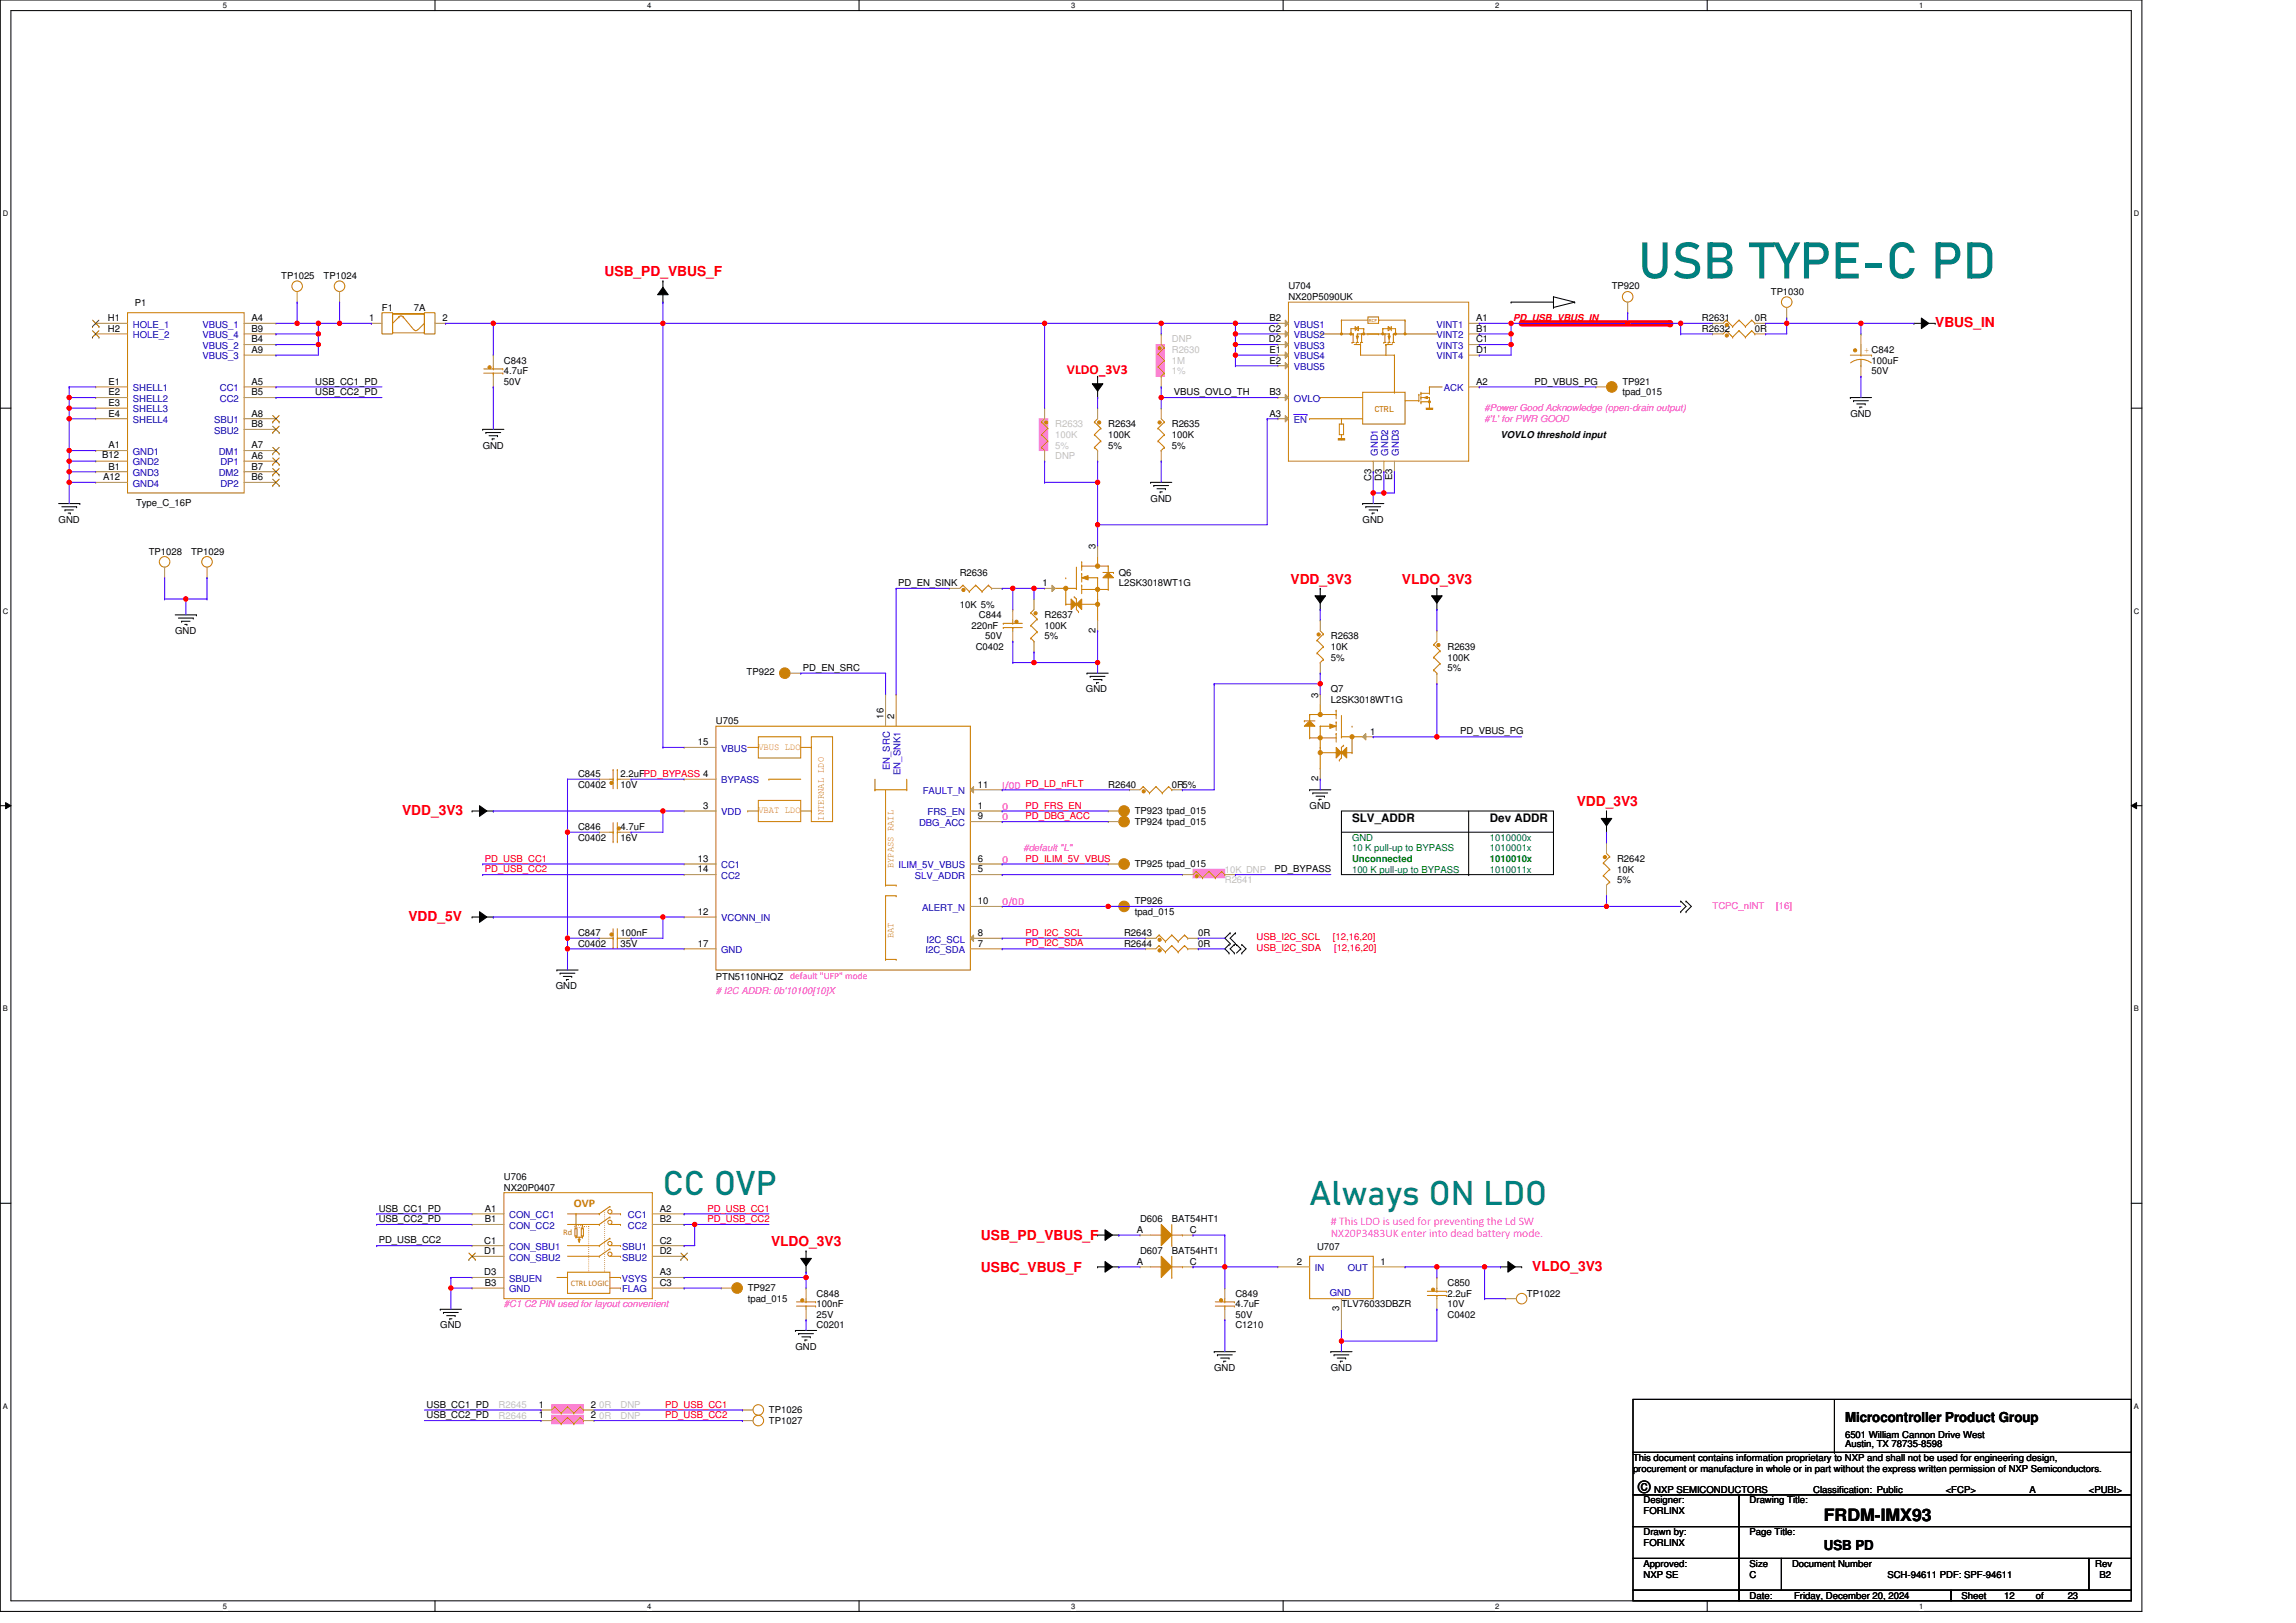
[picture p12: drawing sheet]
<svg xmlns="http://www.w3.org/2000/svg" width="297mm" height="210mm" viewBox="0 0 297 210" stroke-linecap="round" stroke-linejoin="round" font-family="sans-serif">
<defs><g id="words">
<text font-size="6.6" fill="#008080" x="212" y="36">USB TYPE-C PD</text>
<g font-size="4.4" fill="#008080">
<text x="85.8" y="154.6">CC OVP</text>
<text x="169.4" y="155.9">Always ON LDO</text>
</g>
<g font-size="2.2">
<text x="212" y="193.2">©</text>
<text x="236" y="196.7">FRDM-IMX93</text>
</g>
<g font-size="1.8" fill="#f00">
<text x="78.2" y="35.8">USB_PD_VBUS_F</text>
<text x="250.4" y="42.3">VBUS_IN</text>
<text x="138" y="48.3">VLDO_3V3</text>
<text x="167" y="75.5">VDD_3V3</text>
<text x="181.4" y="75.5">VLDO_3V3</text>
<text x="52" y="105.4">VDD_3V3</text>
<text x="204" y="104.3">VDD_3V3</text>
<text x="52.8" y="119.2">VDD_5V</text>
<text x="99.8" y="161.3">VLDO_3V3</text>
<text x="126.9" y="160.4">USB_PD_VBUS_F</text>
<text x="126.9" y="164.6">USBC_VBUS_F</text>
<text x="198.2" y="164.4">VLDO_3V3</text>
</g>
<g font-size="1.8">
<text x="238.7" y="184">Microcontroller Product Group</text>
<text x="236" y="200.5">USB PD</text>
</g>
<g font-size="1.5">
<text x="174.9" y="106.3">SLV_ADDR</text>
<text x="192.7" y="106.3">Dev ADDR</text>
</g>
<text font-size="1.5" fill="#cc8006" x="74.2" y="156.2">OVP</text>
<g font-size="1.5" fill="#f0f">
<text x="172.2" y="158.5"># This LDO is used for preventing the Ld SW</text>
<text x="172.2" y="160">NX20P3483UK enter into dead battery mode.</text>
</g>
<g font-size="1.2">
<text x="14" y="41.6">H1</text>
<text x="17.5" y="39.6">P1</text>
<text x="32.5" y="41.6">A4</text>
<text x="36.4" y="36.1">TP1025</text>
<text x="41.9" y="36.1">TP1024</text>
<text x="47.8" y="41.6">1</text>
<text x="49.4" y="40.2">F1</text>
<text x="53.5" y="40.2">7A</text>
<text x="57.2" y="41.6">2</text>
<text x="164.2" y="41.6">B2</text>
<text x="166.7" y="37.5">U704</text>
<text x="166.7" y="38.8">NX20P5090UK</text>
<text x="191" y="41.6">A1</text>
<text x="208.5" y="37.5">TP920</text>
<text x="220.2" y="41.6">R2631</text>
<text x="227" y="41.6">0R</text>
<text x="229.1" y="38.1">TP1030</text>
<text x="14" y="42.9">H2</text>
<text x="32.5" y="44.3">B4</text>
<text x="32.5" y="45.7">A9</text>
<text x="32.5" y="42.9">B9</text>
<text x="65.2" y="47.1">C843</text>
<text x="164.2" y="42.9">C2</text>
<text x="164.2" y="44.3">D2</text>
<text x="164.2" y="45.7">E1</text>
<text x="164.2" y="47">E2</text>
<text x="191" y="42.9">B1</text>
<text x="191" y="44.3">C1</text>
<text x="191" y="45.7">D1</text>
<text x="220.2" y="42.9">R2632</text>
<text x="227" y="42.9">0R</text>
<text x="242.1" y="47.1">100uF</text>
<text x="14" y="49.8">E1</text>
<text x="14" y="51.2">E2</text>
<text x="14" y="52.5">E3</text>
<text x="14" y="53.9">E4</text>
<text x="32.5" y="49.8">A5</text>
<text x="32.5" y="51.2">B5</text>
<text x="32.5" y="53.9">A8</text>
<text x="40.8" y="49.8">USB_CC1_PD</text>
<text x="40.8" y="51.1">USB_CC2_PD</text>
<text x="65.2" y="48.4">4.7uF</text>
<text x="65.2" y="49.8">50V</text>
<text x="151.9" y="51.1">VBUS_OVLO_TH</text>
<text x="164.2" y="51.2">B3</text>
<text x="164.2" y="53.9">A3</text>
<text x="191" y="49.8">A2</text>
<text x="198.5" y="49.8">PD_VBUS_PG</text>
<text x="209.9" y="49.8">TP921</text>
<text x="209.9" y="51.2">tpad_015</text>
<text x="239.4" y="53.9">GND</text>
<text x="242.1" y="48.4">50V</text>
<text x="13.2" y="59.3">B12</text>
<text x="14" y="58">A1</text>
<text x="32.5" y="55.3">B8</text>
<text x="32.5" y="58">A7</text>
<text x="32.5" y="59.4">A6</text>
<text x="62.4" y="58">GND</text>
<text x="143.4" y="55.3">R2634</text>
<text x="143.4" y="56.7">100K</text>
<text x="143.4" y="58">5%</text>
<text x="151.6" y="55.3">R2635</text>
<text x="151.6" y="56.7">100K</text>
<text x="151.6" y="58">5%</text>
<text x="194.1" y="56.7">VOVLO threshold input</text>
<text x="13.3" y="62.1">A12</text>
<text x="14" y="60.8">B1</text>
<text x="17.6" y="65.4">Type_C_16P</text>
<text x="32.5" y="60.8">B7</text>
<text x="32.5" y="62.1">B6</text>
<text x="148.9" y="64.9">GND</text>
<text x="177.4" y="62.2" transform="rotate(-90 177.4 62.2)">C3</text>
<text x="178.8" y="62.2" transform="rotate(-90 178.8 62.2)">D3</text>
<text x="180.1" y="62.1" transform="rotate(-90 180.1 62.1)">E3</text>
<text x="7.6" y="67.6">GND</text>
<text x="19.2" y="71.7">TP1028</text>
<text x="24.7" y="71.7">TP1029</text>
<text x="141.7" y="71.1" transform="rotate(-90 141.7 71.1)">3</text>
<text x="176.3" y="67.6">GND</text>
<text x="116.2" y="75.8">PD_EN_SINK</text>
<text x="124.2" y="74.5">R2636</text>
<text x="134.9" y="75.8">1</text>
<text x="144.7" y="74.5">Q6</text>
<text x="144.7" y="75.9">L2SK3018WT1G</text>
<text x="22.7" y="82">GND</text>
<text x="124.2" y="78.6">10K 5%</text>
<text x="125.7" y="81.3">220nF</text>
<text x="126.6" y="80">C844</text>
<text x="127.5" y="82.7">50V</text>
<text x="135.1" y="80">R2637</text>
<text x="135.1" y="81.3">100K</text>
<text x="135.1" y="82.7">5%</text>
<text x="141.7" y="81.9" transform="rotate(-90 141.7 81.9)">2</text>
<text x="172.2" y="82.7">R2638</text>
<text x="96.6" y="87.4">TP922</text>
<text x="103.9" y="86.8">PD_EN_SRC</text>
<text x="126.2" y="84.1">C0402</text>
<text x="140.5" y="89.6">GND</text>
<text x="172.2" y="89.6">Q7</text>
<text x="172.2" y="84.1">10K</text>
<text x="172.2" y="85.5">5%</text>
<text x="187.3" y="84.1">R2639</text>
<text x="187.3" y="85.5">100K</text>
<text x="187.3" y="86.8">5%</text>
<text x="92.6" y="93.7">U705</text>
<text x="114.3" y="93" transform="rotate(-90 114.3 93)">16</text>
<text x="115.7" y="93" transform="rotate(-90 115.7 93)">2</text>
<text x="170.5" y="90.3" transform="rotate(-90 170.5 90.3)">3</text>
<text x="172.2" y="90.9">L2SK3018WT1G</text>
<text x="177.2" y="95">1</text>
<text x="188.9" y="95">PD_VBUS_PG</text>
<text x="74.8" y="100.5">C845</text>
<text x="74.8" y="101.9">C0402</text>
<text x="80.3" y="101.9">10V</text>
<text x="80.3" y="100.5">2.2uFPD_BYPASS 4</text>
<text x="90.3" y="96.4">15</text>
<text x="126.5" y="101.9">11</text>
<text x="143.4" y="101.9">R2640</text>
<text x="151.6" y="101.9">0R5%</text>
<text x="170.5" y="101.1" transform="rotate(-90 170.5 101.1)">2</text>
<text x="74.8" y="107.4">C846</text>
<text x="80.3" y="107.4">4.7uF</text>
<text x="91" y="104.6">3</text>
<text x="126.5" y="106">9</text>
<text x="126.5" y="104.6">1</text>
<text x="146.8" y="106.7">TP924 tpad_015</text>
<text x="146.8" y="105.3">TP923 tpad_015</text>
<text x="169.4" y="104.7">GND</text>
<text x="74.8" y="108.8">C0402</text>
<text x="80.3" y="108.8">16V</text>
<text x="90.3" y="112.9">14</text>
<text x="90.3" y="111.5">13</text>
<text x="126.5" y="111.5">6</text>
<text x="126.5" y="112.9">5</text>
<text x="146.8" y="112.2">TP925 tpad_015</text>
<text x="164.9" y="112.9">PD_BYPASS</text>
<text x="209.2" y="111.5">R2642</text>
<text x="209.2" y="112.9">10K</text>
<text x="90.3" y="118.4">12</text>
<text x="126.5" y="117">10</text>
<text x="146.8" y="117">TP926</text>
<text x="146.8" y="118.4">tpad_015</text>
<text x="209.2" y="114.3">5%</text>
<text x="74.8" y="121.1">C847</text>
<text x="74.8" y="122.5">C0402</text>
<text x="80.3" y="122.5">35V</text>
<text x="80.3" y="121.1">100nF</text>
<text x="90.3" y="122.5">17</text>
<text x="126.5" y="122.5">7</text>
<text x="126.5" y="121.1">8</text>
<text x="145.4" y="121.1">R2643</text>
<text x="145.4" y="122.5">R2644</text>
<text x="155" y="121.1">0R</text>
<text x="155" y="122.5">0R</text>
<text x="71.9" y="128">GND</text>
<text x="92.6" y="126.7">PTN5110NHQZ</text>
<text x="65.2" y="152.7">U706</text>
<text x="65.2" y="154">NX20P0407</text>
<text x="49" y="156.7">USB_CC1_PD</text>
<text x="49" y="158.1">USB_CC2_PD</text>
<text x="49" y="160.9">PD_USB_CC2</text>
<text x="62.7" y="160.9">C1</text>
<text x="62.7" y="156.8">A1</text>
<text x="62.7" y="158.1">B1</text>
<text x="85.4" y="156.8">A2</text>
<text x="85.4" y="158.1">B2</text>
<text x="85.4" y="160.9">C2</text>
<text x="147.1" y="159.5">A</text>
<text x="147.5" y="158.2">D606</text>
<text x="151.6" y="158.2">BAT54HT1</text>
<text x="153.9" y="159.5">C</text>
<text x="170.4" y="161.7">U707</text>
<text x="62.7" y="162.3">D1</text>
<text x="62.7" y="165">D3</text>
<text x="62.7" y="166.4">B3</text>
<text x="85.4" y="162.3">D2</text>
<text x="85.4" y="165">A3</text>
<text x="85.4" y="166.4">C3</text>
<text x="96.7" y="167.1">TP927</text>
<text x="105.7" y="167.8">C848</text>
<text x="147.1" y="163.6">A</text>
<text x="147.5" y="162.3">D607</text>
<text x="151.6" y="162.3">BAT54HT1</text>
<text x="153.9" y="163.6">C</text>
<text x="159.8" y="167.8">C849</text>
<text x="167.8" y="163.6">2</text>
<text x="178.6" y="163.6">1</text>
<text x="187.3" y="166.4">C850</text>
<text x="187.3" y="167.8">2.2uF</text>
<text x="197.5" y="167.8">TP1022</text>
<text x="57" y="171.9">GND</text>
<text x="96.7" y="168.4">tpad_015</text>
<text x="105.7" y="169.1">100nF</text>
<text x="105.7" y="170.5">25V</text>
<text x="105.7" y="171.9">C0201</text>
<text x="159.8" y="169.1">4.7uF</text>
<text x="159.8" y="170.5">50V</text>
<text x="159.8" y="171.9">C1210</text>
<text x="173.3" y="169.7" transform="rotate(-90 173.3 169.7)">3</text>
<text x="173.5" y="169.1">TLV76033DBZR</text>
<text x="187.3" y="169.1">10V</text>
<text x="187.3" y="170.5">C0402</text>
<text x="102.9" y="174.6">GND</text>
<text x="157.1" y="177.4">GND</text>
<text x="172.2" y="177.4">GND</text>
<text x="55.2" y="182.1">USB_CC1_PD</text>
<text x="55.2" y="183.5">USB_CC2_PD</text>
<text x="69.7" y="183.5">1</text>
<text x="69.7" y="182.1">1</text>
<text x="76.4" y="183.5">2</text>
<text x="76.4" y="182.1">2</text>
<text x="99.5" y="182.8">TP1026</text>
<text x="99.5" y="184.2">TP1027</text>
<text x="238.7" y="186">6501 William Cannon Drive West</text>
<text x="211.3" y="189">This document contains information proprietary to NXP and shall not be used for engineering design,</text>
<text x="211.3" y="190.4">procurement or manufacture in whole or in part without the express written permission of NXP Semiconductors.</text>
<text x="238.7" y="187.3">Austin, TX 78735-8598</text>
<text x="212.6" y="194.5">Designer:</text>
<text x="212.6" y="195.9">FORLINX</text>
<text x="214" y="193.1">NXP SEMICONDUCTORS</text>
<text x="226.4" y="194.5">Drawing Title:</text>
<text x="234.6" y="193.1">Classification: Public</text>
<text x="251.7" y="193.1">&lt;FCP&gt;</text>
<text x="262.6" y="193.1">A</text>
<text x="270.2" y="193.1">&lt;PUBI&gt;</text>
<text x="212.6" y="198.6">Drawn by:</text>
<text x="212.6" y="202.7">Approved:</text>
<text x="212.6" y="200">FORLINX</text>
<text x="226.4" y="202.7">Size</text>
<text x="226.4" y="198.6">Page Title:</text>
<text x="231.8" y="202.7">Document Number</text>
<text x="271.1" y="202.7">Rev</text>
<text x="212.6" y="204.1">NXP SE</text>
<text x="226.4" y="206.8">Date:</text>
<text x="226.4" y="204.1">C</text>
<text x="232.1" y="206.8">Friday, December 20, 2024</text>
<text x="244.2" y="204.1">SCH-94611 PDF: SPF-94611</text>
<text x="253.8" y="206.8">Sheet</text>
<text x="259.3" y="206.8">12</text>
<text x="263.4" y="206.8">of</text>
<text x="267.5" y="206.8">23</text>
<text x="271.6" y="204.1">B2</text>
</g>
<g font-size="1.2" fill="#f00">
<text x="195.8" y="41.5">PD_USB_VBUS_IN</text>
<text x="132.7" y="104.6">PD_FRS_EN</text>
<text x="132.7" y="106">PD_DBG_ACC</text>
<text x="62.7" y="111.5">PD_USB_CC1</text>
<text x="62.7" y="112.9">PD_USB_CC2</text>
<text x="132.7" y="111.5">PD_ILIM_5V_VBUS</text>
<text x="132.7" y="121.1">PD_I2C_SCL</text>
<text x="132.7" y="122.5">PD_I2C_SDA</text>
<text x="162.6" y="121.7">USB_I2C_SCL</text>
<text x="162.6" y="123">USB_I2C_SDA</text>
<text x="172.4" y="121.7">[12,16,20]</text>
<text x="172.6" y="123">[12,16,20]</text>
<text x="91.5" y="156.7">PD_USB_CC1</text>
<text x="91.5" y="158.1">PD_USB_CC2</text>
<text x="86" y="183.5">PD_USB_CC2</text>
<text x="86" y="182.1">PD_USB_CC1</text>
</g>
<g font-size="1.2" fill="#00c">
<text x="17.2" y="42.4">HOLE_1</text>
<text x="17.2" y="43.8">HOLE_2</text>
<text x="26.2" y="42.4">VBUS_1</text>
<text x="26.2" y="45.1">VBUS_2</text>
<text x="26.2" y="46.5">VBUS_3</text>
<text x="26.2" y="43.8">VBUS_4</text>
<text x="167.4" y="42.4">VBUS1</text>
<text x="167.4" y="43.8">VBUS2</text>
<text x="167.4" y="45.1">VBUS3</text>
<text x="167.4" y="46.5">VBUS4</text>
<text x="167.4" y="47.9">VBUS5</text>
<text x="185.8" y="42.4">VINT1</text>
<text x="185.8" y="43.8">VINT2</text>
<text x="185.8" y="45.1">VINT3</text>
<text x="185.8" y="46.5">VINT4</text>
<text x="17.2" y="50.6">SHELL1</text>
<text x="17.2" y="52">SHELL2</text>
<text x="17.2" y="53.4">SHELL3</text>
<text x="28.4" y="50.6">CC1</text>
<text x="28.4" y="52">CC2</text>
<text x="167.4" y="52">OVLO</text>
<text x="186.8" y="50.6">ACK</text>
<text x="17.2" y="54.7">SHELL4</text>
<text x="17.2" y="58.8">GND1</text>
<text x="27.7" y="54.7">SBU1</text>
<text x="27.7" y="56.1">SBU2</text>
<text x="28.3" y="58.8">DM1</text>
<text x="167.4" y="54.7">EN</text>
<text x="178.2" y="59" transform="rotate(-90 178.2 59)">GND1</text>
<text x="179.6" y="59" transform="rotate(-90 179.6 59)">GND2</text>
<text x="181" y="59" transform="rotate(-90 181 59)">GND3</text>
<text x="17.2" y="60.2">GND2</text>
<text x="17.2" y="61.6">GND3</text>
<text x="17.2" y="63">GND4</text>
<text x="28.3" y="61.6">DM2</text>
<text x="28.5" y="60.2">DP1</text>
<text x="28.5" y="63">DP2</text>
<text x="93.3" y="101.4">BYPASS</text>
<text x="93.3" y="97.3">VBUS</text>
<text x="115.1" y="99.7" transform="rotate(-90 115.1 99.7)">EN_SRC</text>
<text x="116.5" y="100.3" transform="rotate(-90 116.5 100.3)">EN_SNK1</text>
<text x="93.3" y="105.5">VDD</text>
<text x="118.9" y="106.9">DBG_ACC</text>
<text x="119.4" y="102.7">FAULT_N</text>
<text x="120" y="105.5">FRS_EN</text>
<text x="93.3" y="113.7">CC2</text>
<text x="93.3" y="112.3">CC1</text>
<text x="116.2" y="112.3">ILIM_5V_VBUS</text>
<text x="118.4" y="113.7">SLV_ADDR</text>
<text x="93.3" y="119.2">VCONN_IN</text>
<text x="119.3" y="117.8">ALERT_N</text>
<text x="93.3" y="123.3">GND</text>
<text x="119.7" y="123.3">I2C_SDA</text>
<text x="119.9" y="121.9">I2C_SCL</text>
<text x="65.9" y="157.6">CON_CC1</text>
<text x="65.9" y="159">CON_CC2</text>
<text x="65.9" y="161.7">CON_SBU1</text>
<text x="80.5" y="161.7">SBU1</text>
<text x="81.2" y="157.6">CC1</text>
<text x="81.2" y="159">CC2</text>
<text x="65.9" y="163.1">CON_SBU2</text>
<text x="65.9" y="167.2">GND</text>
<text x="65.9" y="165.8">SBUEN</text>
<text x="80.4" y="165.8">VSYS</text>
<text x="80.5" y="167.2">FLAG</text>
<text x="80.5" y="163.1">SBU2</text>
<text x="170.1" y="164.5">IN</text>
<text x="172" y="167.6">GND</text>
<text x="174.4" y="164.5">OUT</text>
</g>
<g font-size="1.2" fill="#c0c0c0">
<text x="151.6" y="45.7">R2630</text>
<text x="151.6" y="47.1">1M</text>
<text x="151.6" y="44.3">DNP</text>
<text x="151.6" y="48.4">1%</text>
<text x="136.5" y="55.3">R2633</text>
<text x="136.5" y="56.7">100K</text>
<text x="136.5" y="59.4">DNP</text>
<text x="136.5" y="58">5%</text>
<text x="158.5" y="112.9">10K DNP</text>
<text x="158.5" y="114.3">R2641</text>
<text x="64.5" y="183.5">R2646</text>
<text x="64.5" y="182.2">R2645</text>
<text x="77.5" y="183.5">0R</text>
<text x="77.5" y="182.2">0R</text>
<text x="80.3" y="183.5">DNP</text>
<text x="80.3" y="182.2">DNP</text>
</g>
<g font-size="1.2" fill="#cc8006">
<text x="241.2" y="45.7">+ C842</text>
<text x="98.1" y="97">VBUS LDO</text>
<text x="98.1" y="105.2">VBAT LDO</text>
<text x="106.6" y="106.2" transform="rotate(-90 106.6 106.2)">INTERNAL LDO</text>
<text x="115.6" y="112.3" transform="rotate(-90 115.6 112.3)">BYPASS RAIL</text>
<text x="115.6" y="121.4" transform="rotate(-90 115.6 121.4)">BAT</text>
</g>
<g font-size="1.2" fill="#f0f">
<text x="192.1" y="53.2">#Power Good Acknowledge (open-drain output)</text>
<text x="192.1" y="54.6">#'L' for PWR GOOD</text>
<text x="129.7" y="106.2">O</text>
<text x="129.7" y="102">I/OD PD_LD_nFLT</text>
<text x="129.7" y="104.8">O</text>
<text x="129.7" y="111.6">O</text>
<text x="132.4" y="110.1">#default &quot;L&quot;</text>
<text x="129.7" y="117.1">O/OD</text>
<text x="221.6" y="117.6">TCPC_nINT</text>
<text x="229.8" y="117.6">[16]</text>
<text x="92.6" y="128.7"># I2C ADDR: 0b'10100[10]X</text>
<text x="102.2" y="126.7">default &quot;UFP&quot; mode</text>
<text x="65.2" y="169.1">#C1 C2 PIN used for layout convenient</text>
</g>
<g font-size="1.2" fill="#008000">
<text x="174.9" y="112.9">100 K pull-up to BYPASS</text>
<text x="174.9" y="111.6">Unconnected</text>
<text x="174.9" y="108.8">GND</text>
<text x="174.9" y="110.1">10 K pull-up to BYPASS</text>
<text x="192.7" y="108.8">1010000x</text>
<text x="192.7" y="110.1">1010001x</text>
<text x="192.7" y="111.6">1010010x</text>
<text x="192.7" y="112.9">1010011x</text>
</g>
<g font-size="1.1" fill="#cc8006">
<text x="177.8" y="53.3">CTRL</text>
<text x="72.9" y="159.7">Rd</text>
<text x="73.8" y="166.3">CTRL LOGIC</text>
</g>
<g font-size="1">
<text x="28.8" y="1">5</text>
<text x="83.7" y="1">4</text>
<text x="138.6" y="1">3</text>
<text x="193.4" y="1">2</text>
<text x="248.3" y="1">1</text>
<text x=".4" y="28">D</text>
<text x="276.1" y="28">D</text>
<text x=".4" y="79.4">C</text>
<text x="276.1" y="79.4">C</text>
<text x=".4" y="130.8">B</text>
<text x="276.1" y="130.8">B</text>
<text x=".4" y="182.3">A</text>
<text x="276.1" y="182.3">A</text>
<text x="28.8" y="208.1">5</text>
<text x="83.7" y="208.1">4</text>
<text x="138.6" y="208.1">3</text>
<text x="193.4" y="208.1">2</text>
<text x="248.3" y="208.1">1</text>
</g>
<text font-size=".5" fill="#cc8006" x="177.1" y="41.7">RCP</text>
</g></defs>
<path d="M0 0h277.1v208.5h-277.1zM1.4 1.4h274.3v205.7h-274.3z" fill="none" stroke="#000" stroke-width=".13"/>
<g fill="#fff">
<path d="M28.8 .1h.6v1.1h-.6z"/>
<path d="M28.8 207.3h.6v1.1h-.6z"/>
</g>
<path d="M56.3 0v1.4M56.3 207.1v1.4" fill="none" stroke="#000" stroke-width=".13"/>
<g fill="#fff">
<path d="M83.7 .1h.6v1.1h-.6z"/>
<path d="M83.7 207.3h.6v1.1h-.6z"/>
</g>
<path d="M111.1 0v1.4M111.1 207.1v1.4" fill="none" stroke="#000" stroke-width=".13"/>
<g fill="#fff">
<path d="M138.6 .1h.5v1.1h-.5z"/>
<path d="M138.6 207.3h.5v1.1h-.5z"/>
</g>
<path d="M166 0v1.4M166 207.1v1.4" fill="none" stroke="#000" stroke-width=".13"/>
<g fill="#fff">
<path d="M193.4 .1h.6v1.1h-.6z"/>
<path d="M193.4 207.3h.6v1.1h-.6z"/>
</g>
<path d="M220.9 0v1.4M220.9 207.1v1.4" fill="none" stroke="#000" stroke-width=".13"/>
<g fill="#fff">
<path d="M248.3 .1h.5v1.1h-.5z"/>
<path d="M248.3 207.3h.5v1.1h-.5z"/>
<path d="M.4 27.1h.7v1.1h-.7z"/>
<path d="M276.1 27.1h.7v1.1h-.7z"/>
<path d="M.4 78.5h.7v1.1h-.7z"/>
<path d="M276.1 78.5h.7v1.1h-.7z"/>
</g>
<path d="M0 52.8h1.4M275.7 52.8h1.4" fill="none" stroke="#000" stroke-width=".13"/>
<g fill="#fff">
<path d="M.4 130h.6v1.1h-.6z"/>
<path d="M276.1 130h.6v1.1h-.6z"/>
</g>
<path d="M0 104.2h1.4M.7 103.8l.7 .4-.7 .4zM275.7 104.2l.7-.4v.8zM275.7 104.2h1.4" fill="none" stroke="#000" stroke-width=".13"/>
<path d="M.7 103.8l.7 .4-.7 .4zM275.7 104.2l.7-.4v.8z" fill="#000"/>
<g fill="#fff">
<path d="M.4 181.4h.6v1.1h-.6z"/>
<path d="M276.1 181.4h.6v1.1h-.6z"/>
</g>
<path d="M0 155.7h1.4M275.7 155.7h1.4" fill="none" stroke="#000" stroke-width=".13"/>
<path d="M196.9 41.8h19.2" fill="none" stroke="#f00" stroke-width=".82"/>
<circle cx="216.1" cy="41.8" r=".41" fill="#f00"/>
<g fill="none" stroke="#000" stroke-width=".13">
<path d="M195.5 39.1h.1M195.5 39.1h5.5M201 39.8h.1M201 38.4h.1M201 38.4v1.4M201 38.4l2.7 .7M203.7 39.1h.1M203.7 39.1l-2.7 .7M173.5 104.9h27.5v8.3h-27.5zM173.5 107.7h27.5M190 113.2h.1M190 104.9v8.3"/>
<path d="M201 107.7h.1"/>
</g>
<path d="M149.5 44.6h1.1v4.1h-1.1z" fill-rule="evenodd" fill="#ff80ff"/>
<path d="M149.5 44.6h1.1v4.1h-1.1z" fill="none" stroke="#ff80ff" stroke-width=".13"/>
<path d="M154.3 112.5h4.2v1.1h-4.2z" fill-rule="evenodd" fill="#ff80ff"/>
<path d="M154.3 112.5h4.2v1.1h-4.2z" fill="none" stroke="#ff80ff" stroke-width=".13"/>
<path d="M134.5 54.2h1.1v4.1h-1.1z" fill-rule="evenodd" fill="#ff80ff"/>
<path d="M134.5 54.2h1.1v4.1h-1.1z" fill="none" stroke="#ff80ff" stroke-width=".13"/>
<path d="M71.4 181.7h4.1v1.1h-4.1z" fill-rule="evenodd" fill="#ff80ff"/>
<path d="M71.4 181.7h4.1v1.1h-4.1z" fill="none" stroke="#ff80ff" stroke-width=".13"/>
<path d="M71.4 183.1h4.1v1.1h-4.1z" fill-rule="evenodd" fill="#ff80ff"/>
<path d="M71.4 183.1h4.1v1.1h-4.1z" fill="none" stroke="#ff80ff" stroke-width=".13"/>
<g fill="none" stroke="#000" stroke-width=".13">
<path d="M85.8 37.2l.6 .9h-1.3zM85.8 39.1h.1M85.8 36.3h.1M85.8 36.3v1.6M85.8 38.1v1M62.4 55.5h.1M62.4 55.5h2.8M62.9 56h.1M62.9 56h1.9M63.3 56.4h1.1M63.7 56.8h.1M63.7 56.8h.3"/>
<path d="M64.4 56.4h.1M141.3 49.7h1.4l-.7 .9zM142 51.4h.1M142 48.7h.1M142 48.7v1.5M142 50.5v.9M239.4 51.4h.1M239.4 51.4h2.7M239.8 51.8h.1M239.8 51.8h1.9M240.2 52.3h1.1M240.6 52.7h.1"/>
<path d="M240.6 52.7h.3M241.3 52.3h.1M247.6 41.8h.1M247.6 41.8h1M248.6 41.1l.9 .7-.9 .7zM248.8 41.8h1.6M250.4 41.8h.1M7.6 65.2h2.7M8 65.6h1.9M8.4 66h.1M8.4 66h1.1M8.8 66.4h.3"/>
<path d="M9.1 66.4h.1M9.9 65.6h.1M10.3 65.2h.1M22.7 79.6h2.7M23.1 80h1.9M25 80h.1M25.4 79.6h.1M148.9 62.4h.1M148.9 62.4h2.7M149.3 62.8h.1M149.3 62.8h1.9M149.7 63.2h1.1"/>
<path d="M150.1 63.6h.1M150.1 63.6h.3M150.8 63.2h.1M170.1 77.1h1.4l-.7 .9zM170.8 78.9h.1M170.8 76.1h.1M170.8 76.1v1.5M170.8 77.9v1M176.3 65.2h.1M176.3 65.2h2.7M176.7 65.6h.1M176.7 65.6h1.9"/>
<path d="M177.1 66h1.1M177.5 66.4h.1M177.5 66.4h.3M178.2 66h.1M185.2 77.1h1.4l-.7 .9zM185.9 78.9h.1M185.9 76.1h.1M185.9 76.1v1.5M185.9 77.9v1M23.5 80.4h.1M23.5 80.4h1.1M23.9 80.8h.3"/>
<path d="M24.2 80.8h.1M140.6 87.1h.1M140.6 87.1h2.8M141 87.5h.1M141 87.5h2M141.5 87.9h1M141.9 88.3h.1M141.9 88.3h.2M142.5 87.9h.1M61.1 104.9h.1M61.1 118.6h.1M61.1 104.9h1.5"/>
<path d="M61.1 118.6h1.5M62 104.2l1 .7-1 .7zM62 118l1 .6-1 .7zM62.9 104.9h.9M62.9 118.6h.9M63.8 104.9h.1M63.8 118.6h.1M169.4 102.2h.1M169.4 102.2h2.8M169.8 102.6h.1M169.8 102.6h2M170.3 103h1"/>
<path d="M170.7 103.4h.1M170.7 103.4h.2M171.3 103h.1M207.2 105.9h1.3l-.7 .9zM207.8 107.7h.1M207.8 104.9h.1M207.8 104.9v1.5M207.8 106.7v1M217.4 118h.1M217.4 116.6h.1M217.4 116.6l.7 .7-.7 .7M218.1 118h.1"/>
<path d="M218.1 116.6h.1M218.1 116.6l.7 .7-.7 .7M72 125.5h.1M72 125.5h2.8M72.5 125.9h.1M72.5 125.9h1.9M72.9 126.3h1.1M73.3 126.7h.1M73.3 126.7h.3M74 126.3h.1M159 122.2h.1M159 123.3h.1"/>
<path d="M159 122.2l-.5 .6 .5 .5M159.1 122.1h.1M159.1 120.7h.1M159.1 120.7l-.6 .7 .6 .7M159.7 122.2h.1M159.7 123.3h.1M159.7 122.2l-.6 .6 .6 .5M159.8 120.7h.1M159.8 122.1h.1M159.8 120.7l-.7 .7 .7 .7M160 122.2h.1M160 122.2l.5 .6"/>
<path d="M160.5 122.8h.1M160.5 122.8l-.5 .5M160.7 123.3h.1M160.7 122.2h.1M160.7 122.2l.5 .6-.5 .5M142 159.8h.1M142 159.8h1.5M143 159.1l.9 .7-.9 .7zM143.8 159.8h.9M144.7 159.8h.1M57 169.4h.1M57 169.4h2.7"/>
<path d="M57.4 169.8h.1M57.4 169.8h1.9M57.8 170.2h1.1M58.2 170.6h.1M58.2 170.6h.3M58.9 170.2h.1M102.9 172.1h.1M102.9 172.1h2.8M103.3 172.5h.1M103.3 172.5h1.9M103.6 162.8h1.4l-.7 1zM103.7 173h1.1"/>
<path d="M104.1 173.4h.1M104.1 173.4h.3M104.3 164.6h.1M104.3 161.8h.1M104.3 161.8v1.6M104.3 163.6v1M104.8 173h.1M142 163.9h.1M142 163.9h1.5M143 163.2l.9 .7-.9 .7zM143.8 163.9h.9M144.7 163.9h.1"/>
<path d="M157.1 174.9h.1M157.1 174.9h2.7M157.5 175.3h.1M157.5 175.3h1.9M157.9 175.7h1.1M158.3 176.1h.1M158.3 176.1h.3M159 175.7h.1M172.2 174.9h.1M172.2 174.9h2.7M172.6 175.3h.1M172.6 175.3h1.9"/>
<path d="M173 175.7h1.1M173.4 176.1h.1M173.4 176.1h.3M174.1 175.7h.1M194.1 163.9h.1M194.1 163.9h1M195.1 163.2l.9 .7-.9 .7zM195.4 163.9h1.5M196.9 163.9h.1M211.3 193.4h13.7v4.1h-13.7zM211.3 197.5h13.7v4.1h-13.7zM211.3 187.9h64.4v5.5h-64.4z"/>
<path d="M211.3 181.1h64.4v6.8h-64.4zM225 193.4h50.7v4.1h-50.7zM225 197.5h50.7v4.1h-50.7zM237.3 187.9h.1M237.3 181.1v6.8M211.3 201.6h13.7v4.1h-13.7zM211.3 205.7h13.7v1.4h-13.7zM225 201.6h5.5v4.1h-5.5zM225 205.7h27.4v1.4h-27.4zM230.5 201.6h39.7v4.1h-39.7zM252.4 205.7h23.3v1.4h-23.3zM270.2 201.6h5.5v4.1h-5.5z"/>
</g>
<g fill="#000">
<path d="M85.8 37.2l.6 .9h-1.3z" fill-rule="evenodd"/>
<path d="M141.3 49.7h1.4l-.7 .9z" fill-rule="evenodd"/>
<path d="M248.6 41.1l.9 .7-.9 .7z" fill-rule="evenodd"/>
<path d="M170.1 77.1h1.4l-.7 .9z" fill-rule="evenodd"/>
<path d="M185.2 77.1h1.4l-.7 .9z" fill-rule="evenodd"/>
<path d="M62 104.2l1 .7-1 .7z" fill-rule="evenodd"/>
<path d="M62 118l1 .6-1 .7z" fill-rule="evenodd"/>
<path d="M207.2 105.9h1.3l-.7 .9z" fill-rule="evenodd"/>
<path d="M143 159.1l.9 .7-.9 .7z" fill-rule="evenodd"/>
<path d="M103.6 162.8h1.4l-.7 1z" fill-rule="evenodd"/>
<path d="M143 163.2l.9 .7-.9 .7z" fill-rule="evenodd"/>
<path d="M195.1 163.2l.9 .7-.9 .7z" fill-rule="evenodd"/>
</g>
<path d="M143.4 74.1l.7 .7h-1.4z" fill="#cc8006"/>
<g fill="none" stroke="#cc8006" stroke-width=".13">
<path d="M139.3 76.1h.1M139.3 73.4v2.7M139.9 75.7h.1M139.9 74.2h.1M139.9 72.7h.1M139.9 73.2h.1M139.9 72.7v1.1M139.9 74.2v1.1M139.9 75.7v1.1M139.9 76.3h3.5M139.9 73.2h3.5M140.6 74.8h1.4"/>
<path d="M142 73.2h.1M142 74.8h.1M142 77.5h.1M142 72v1.2M142 74.8v2.7M142.7 74.1h1.4M143.4 74.1l.7 .7h-1.4zM143.4 76.3h.1M143.4 74.8h.1M143.4 73.2h.1M143.4 73.2v.9M143.4 74.8v1.5"/>
<path d="M144.1 74.1h.1"/>
</g>
<circle cx="142" cy="73.2" r=".27" fill="#cc8006"/>
<circle cx="142" cy="73.2" r=".27" fill="none" stroke="#cc8006" stroke-width=".13"/>
<circle cx="142" cy="76.3" r=".27" fill="#cc8006"/>
<circle cx="142" cy="76.3" r=".27" fill="none" stroke="#cc8006" stroke-width=".13"/>
<path d="M139.9 74.8l.9-.3v.5z" fill="#cc8006"/>
<path d="M139.9 74.8l.9-.3v.5z" fill="none" stroke="#cc8006" stroke-width=".13"/>
<path d="M139.3 78.2l.6-.7v1.4z" fill="#cc8006"/>
<path d="M137.9 78.2h.1M137.9 76.1h.1M137.9 78.2h4.1M137.9 76.1v2.1M139.3 78.2l.6-.7v1.4zM139.3 77.5h.1M139.3 77.5v1.4M142 78.2h.1M142 77.5v.7" fill="none" stroke="#cc8006" stroke-width=".13"/>
<circle cx="137.9" cy="76.1" r=".27" fill="#cc8006"/>
<g fill="none" stroke="#cc8006" stroke-width=".13">
<path d="M137.9 74.8h.1M142 78.2v2M142 80.2h.1"/>
<circle cx="137.9" cy="76.1" r=".27"/>
</g>
<circle cx="142" cy="78.2" r=".27" fill="#cc8006"/>
<circle cx="142" cy="78.2" r=".27" fill="none" stroke="#cc8006" stroke-width=".13"/>
<path d="M138.6 77.5l.7 .7-.7 .7z" fill="#cc8006"/>
<path d="M136.5 76.1h2.8M138.6 77.5l.7 .7-.7 .7zM139 77.2h.1M139 77.2l.3 .3M139.3 76.1h.1M139.3 78.9l.2 .2M139.5 79.1h.1" fill="none" stroke="#cc8006" stroke-width=".13"/>
<path d="M136.1 75.7l.4 .4-.4 .4z" fill="#a84"/>
<path d="M135.1 76.1h.1M135.1 76.1h1.4M136.1 75.7l.4 .4-.4 .4zM142 70.6h.1M142 70.6v1.4M142 81.6h.1M142 80.2v1.4" fill="none" stroke="#a84" stroke-width=".13"/>
<path d="M134.7 54.6h.1M134.7 56.2h.1M134.7 57.9h.1M134.7 54.6l.9 .8M134.7 56.2l.9 .9M134.7 57.9l.4 .4M135.1 58.3h.1M135.1 54.2l-.4 .4M135.6 55.4h.1M135.6 57.1h.1M135.6 55.4l-.9 .8M135.6 57.1l-.9 .8" fill="none" stroke="#cc8006" stroke-width=".13"/>
<circle cx="135.3" cy="54.7" r=".2" fill="#cc8006"/>
<circle cx="135.3" cy="54.7" r=".2" fill="none" stroke="#cc8006" stroke-width=".13"/>
<path d="M135.1 52.8h.1M135.1 59.7h.1M135.1 52.8v1.4M135.1 58.3v1.4" fill="none" stroke="#a84" stroke-width=".13"/>
<circle cx="145.4" cy="106.3" r=".68" fill="#cc8006"/>
<g fill="none" stroke="#cc8006" stroke-width=".13">
<path d="M239.4 45.9h2.7M240.7 46.5a2.23 2.23 0 0 1 1.4 .4M240.7 46.5a2.2 2.2 0 0 0-1.3 .4M240.8 47.3h.1M240.8 45.9h.1M240.8 44.6v1.3M240.8 46.5v.8M242.1 45.9h.1"/>
<circle cx="145.4" cy="106.3" r=".68"/>
</g>
<path d="M143.4 106.3h.1M143.4 106.3h1.3" fill="none" stroke="#a84" stroke-width=".13"/>
<circle cx="240" cy="45.3" r=".2" fill="#cc8006"/>
<g fill="none" stroke="#cc8006" stroke-width=".13">
<path d="M133.4 79.3h.1M133.4 79.3l.8 .8M133.8 78.9l-.4 .4M133.4 80.9h.1M133.4 82.6h.1M133.4 80.9l.8 .8M133.4 82.6l.4 .4M133.8 83h.1M134.2 80.1h.1M134.2 81.7h.1M134.2 80.1l-.8 .8M134.2 81.7l-.8 .9"/>
<circle cx="240" cy="45.3" r=".2"/>
</g>
<path d="M240.8 43.2h.1M240.8 48.7h.1M240.8 43.2v1.4M240.8 47.3v1.4" fill="none" stroke="#a84" stroke-width=".13"/>
<circle cx="134" cy="79.3" r=".2" fill="#cc8006"/>
<g fill="none" stroke="#cc8006" stroke-width=".13">
<path d="M176.3 50.7h5.5v4.2h-5.5zM177 41h1.3v.8h-1.3zM71.8 183.4h.1M71.8 183.4l-.4 .4M71.8 183.4l.8 .8M72.6 184.2h.1M73.4 183.4h.1M73.4 183.4l-.8 .8M73.4 183.4l.8 .8M74.2 184.2h.1M75.1 183.4h.1M75.1 183.4l-.9 .8"/>
<path d="M75.1 183.4l.4 .4M75.5 183.8h.1"/>
<circle cx="134" cy="79.3" r=".2"/>
</g>
<path d="M133.8 77.5h.1M133.8 77.5v1.4M133.8 84.4h.1M133.8 83v1.4M70 183.8h.1M70 183.8h1.4M75.5 183.8h1.3M76.8 183.8h.1" fill="none" stroke="#a84" stroke-width=".13"/>
<path d="M184.5 52.8h.8v.1h-.8z" fill-rule="evenodd" fill="#cc8006"/>
<path d="M173.3 54.9h.5v1.3h-.5zM184.5 52.8h.8v.1h-.8z" fill="none" stroke="#cc8006" stroke-width=".13"/>
<path d="M173.1 56.8h.9v.1h-.9z" fill-rule="evenodd" fill="#cc8006"/>
<g fill="none" stroke="#cc8006" stroke-width=".13">
<path d="M166.7 39.1h23.3v20.6h-23.3zM169.4 54.2h.1M169.4 54.2h6.9M170.8 51.4h.1M170.8 43.2h4.3M170.8 51.4h5.5M173.1 56.8h.9v.1h-.9zM173.5 41.4h.1M173.5 54.2h.1M173.5 56.2h.1M173.5 41.4v1.8M173.5 54.2v.7"/>
<path d="M173.5 56.2v.7M173.5 41.4h3.5M174.8 43.2h.1M174.8 42.5v.7M174.9 44.3h.1M174.9 44.3h.3M175.1 43.2h.1M175.1 43.2v1.1M175.2 44.6h.8M175.3 42.2h.1M175.3 42.2v.6M175.5 44.3h.1"/>
<path d="M175.5 44.3h.2M175.6 43.2h.1M175.6 43.2h4.1M175.6 43.2v1.1M176 44.6h.1M176 44.3h.1M176 44.6v1.3h4.4M176 44.3h.3M176.1 43.2h.1M176.1 43.2v1.1M176.4 42.5h.1M176.4 42.5v.7"/>
<path d="M177 43.2h.1M178.3 43.2h.1M178.3 41.4h.1M178.3 41.4h3.5M178.9 42.5h.1M178.9 42.5v.7M179 44.3h.1M179 44.3h.3M179.2 43.2h.1M179.2 43.2v1.1M179.3 44.6h.1M179.3 44.6h.8"/>
<path d="M179.3 44.6v1.3M179.6 44.3h.1M179.6 44.3h.3M179.7 43.2h.1M179.7 43.2v1.1M180 42.2h.1M180 42.2v.6M180.1 44.3h.1M180.1 44.3h.3M180.3 43.2h.1M180.3 43.2h5.6M180.3 43.2v1.1"/>
<path d="M180.4 45.9h.1M180.4 50.7h.1M180.4 45.9v4.8M180.5 43.2h.1M180.5 42.5v.7M181.8 41.4h.1M181.8 41.4v1.8M181.8 51.8h1.8M183.6 51.8h.1M183.6 51h.1M183.6 51v.8M183.8 51h.1"/>
<path d="M183.8 51.6h.1M183.8 52.1h.1M183.8 50.9h1.1M183.8 52h1.1M183.8 51.4h1.1M183.8 50.7v.3M183.8 51.3v.3M183.8 51.8v.3M184.9 52h.1M184.9 50.9h.1M184.9 50.1h.1M184.9 51.4h.1"/>
<path d="M184.9 50.1v.8M184.9 51.4v1.4M184.9 50.1h1.7"/>
</g>
<circle cx="178.9" cy="43.2" r=".13" fill="#cc8006"/>
<circle cx="178.9" cy="43.2" r=".13" fill="none" stroke="#cc8006" stroke-width=".13"/>
<circle cx="174.8" cy="43.2" r=".13" fill="#cc8006"/>
<circle cx="174.8" cy="43.2" r=".13" fill="none" stroke="#cc8006" stroke-width=".13"/>
<circle cx="180.5" cy="43.2" r=".13" fill="#cc8006"/>
<circle cx="180.5" cy="43.2" r=".13" fill="none" stroke="#cc8006" stroke-width=".13"/>
<circle cx="176.4" cy="43.2" r=".13" fill="#cc8006"/>
<circle cx="176.4" cy="43.2" r=".13" fill="none" stroke="#cc8006" stroke-width=".13"/>
<circle cx="173.5" cy="43.2" r=".14" fill="#cc8006"/>
<circle cx="173.5" cy="43.2" r=".14" fill="none" stroke="#cc8006" stroke-width=".13"/>
<circle cx="181.8" cy="43.2" r=".14" fill="#cc8006"/>
<circle cx="181.8" cy="43.2" r=".14" fill="none" stroke="#cc8006" stroke-width=".13"/>
<circle cx="184.9" cy="52" r=".13" fill="#cc8006"/>
<g fill="none" stroke="#cc8006" stroke-width=".13">
<path d="M174.8 42.5h1.6M175.3 42.5l.4-.3v.6zM178.9 42.5h1.6M179.6 42.2l.4 .3-.4 .3z"/>
<circle cx="184.9" cy="52" r=".13"/>
</g>
<path d="M175.5 43.5h.2l-.1 .4z" fill="#cc8006"/>
<path d="M175.5 43.5h.2l-.1 .4z" fill="none" stroke="#cc8006" stroke-width=".13"/>
<path d="M179.6 43.5h.3l-.2 .4z" fill="#cc8006"/>
<path d="M179.6 43.5h.3l-.2 .4z" fill="none" stroke="#cc8006" stroke-width=".13"/>
<path d="M184.2 51.4l.5-.1v.3z" fill="#cc8006"/>
<path d="M184.2 51.4l.5-.1v.3z" fill="none" stroke="#cc8006" stroke-width=".13"/>
<path d="M166.3 41.4l.4 .4-.4 .4z" fill="#a84"/>
<path d="M165.3 41.8h.1M165.3 41.8h1.4M166.3 41.4l.4 .4-.4 .4z" fill="none" stroke="#a84" stroke-width=".13"/>
<path d="M166.3 42.8l.4 .4-.4 .4z" fill="#a84"/>
<path d="M165.3 43.2h.1M165.3 43.2h1.4M166.3 42.8l.4 .4-.4 .4z" fill="none" stroke="#a84" stroke-width=".13"/>
<path d="M166.3 44.2l.4 .4-.4 .4z" fill="#a84"/>
<path d="M165.3 44.6h.1M165.3 44.6h1.4M166.3 44.2l.4 .4-.4 .4z" fill="none" stroke="#a84" stroke-width=".13"/>
<path d="M166.3 45.5l.4 .4-.4 .5z" fill="#a84"/>
<path d="M165.3 45.9h.1M165.3 45.9h1.4M166.3 45.5l.4 .4-.4 .5z" fill="none" stroke="#a84" stroke-width=".13"/>
<path d="M166.3 46.9l.4 .4-.4 .4z" fill="#a84"/>
<path d="M165.3 47.3h.1M165.3 47.3h1.4M166.3 46.9l.4 .4-.4 .4zM190 41.8h1.4M190 43.2h1.4M190 44.6h1.4M190 45.9h1.4M191.4 41.8h.1M191.4 43.2h.1M191.4 44.6h.1M191.4 45.9h.1" fill="none" stroke="#a84" stroke-width=".13"/>
<path d="M166.3 51l.4 .4-.4 .4z" fill="#a84"/>
<path d="M165.3 51.4h.1M165.3 51.4h1.4M166.3 51l.4 .4-.4 .4z" fill="none" stroke="#a84" stroke-width=".13"/>
<path d="M166.3 53.8l.4 .4-.4 .4z" fill="#a84"/>
<path d="M165.3 54.2h.1M165.3 54.2h1.4M166.3 53.8l.4 .4-.4 .4zM177.7 59.7v1.3M179 59.7v1.3M180.4 59.7v1.3M190 50.1h1.4M191.4 50.1h.1M177.7 61h.1M179 61h.1M180.4 61h.1" fill="none" stroke="#a84" stroke-width=".13"/>
<path d="M167.4 53.6h1.7M169.1 53.6h.1" fill="none" stroke="#00c" stroke-width=".13"/>
<path d="M141.6 54.6h.1M141.6 56.2h.1M141.6 57.9h.1M141.6 54.6l.8 .8M141.6 56.2l.8 .9M141.6 57.9l.4 .4M142 58.3h.1M142 54.2l-.4 .4M142.4 55.4h.1M142.4 57.1h.1M142.4 55.4l-.8 .8M142.4 57.1l-.8 .8" fill="none" stroke="#cc8006" stroke-width=".13"/>
<circle cx="142.2" cy="54.7" r=".2" fill="#cc8006"/>
<g fill="none" stroke="#cc8006" stroke-width=".13">
<path d="M16.5 40.5h15.1v23.3h-15.1zM49.4 40.5v2.7h1.4v-2.6h4.1v-.1h1.4v2.7h-1.4v-2.6h-4.1v-.1zM50.8 40.6h4.1v2.5h-4.1zM51.6 41a.41 .41 0 0 1 .6 0M51.6 41h.1M51.6 41l-.8 .8M52.2 41h.1M52.2 41l1.3 1.7M53.6 42.6a.27 .27 0 0 0 .2 .2 .27 .27 0 0 0 .2-.2M54.9 41.8h.1M54.9 41.8l-.8 .9M223.3 42.8h.1"/>
<path d="M223.3 42.8l-.4 .4M223.3 42.8l.9 .8M224.2 43.6h.1M225 42.8h.1M225 42.8l-.8 .8M225 42.8l.8 .8M225.8 43.6h.1M226.6 42.8h.1M226.6 42.8l-.8 .8M226.6 42.8l.4 .4M227 43.2h.1"/>
<circle cx="142.2" cy="54.7" r=".2"/>
</g>
<g fill="none" stroke="#a84" stroke-width=".13">
<path d="M12.4 41.8h.1M12.4 43.2h.1M12.4 50.1h.1M12.4 51.4h.1M12.4 52.8h.1M12.4 54.2h.1M12.4 58.3h.1M12.4 59.7h.1M12.4 41.8h4.1M12.4 43.2h4.1M12.4 50.1h4.1M12.4 51.4h4.1"/>
<path d="M12.4 54.2h4.1M12.4 58.3h4.1M12.4 59.7h4.1M12.4 52.8h4.1M31.6 41.8h4.1M31.6 44.6h4.1M31.6 45.9h4.1M31.6 43.2h4.1M31.6 50.1h4.1M31.6 51.4h4.1M31.6 54.2h4.1M31.6 55.5h4.1"/>
<path d="M31.6 58.3h4.1M31.6 59.7h4.1M35.7 41.8h.1M35.7 44.6h.1M35.7 45.9h.1M35.7 43.2h.1M35.7 50.1h.1M35.7 51.4h.1M35.7 54.2h.1M35.7 55.5h.1M35.7 58.3h.1M35.7 59.7h.1"/>
<path d="M48 41.8h.1M48 41.8h1.4M56.3 41.8h1.3M57.6 41.8h.1M142 52.8h.1M142 59.7h.1M142 52.8v1.4M142 58.3v1.4M12.4 61h.1M12.4 62.4h.1M12.4 61h4.1M12.4 62.4h4.1"/>
<path d="M31.6 61h4.1M31.6 62.4h4.1M35.7 61h.1M35.7 62.4h.1"/>
</g>
<g fill="none" stroke="#804000" stroke-width=".13">
<path d="M12 42.3h.1M12 43.6h.1M12 41.4l.8 .9M12 42.8l.8 .8M12.8 41.4l-.8 .9M12.8 42.8l-.8 .8M12.8 42.3h.1M12.8 43.6h.1M35.3 54.6h.1M35.3 56h.1M35.3 58.7h.1M35.3 53.8l.8 .8"/>
<path d="M35.3 55.1l.8 .9M35.3 57.9l.8 .8M35.3 59.3l.8 .8M36.1 53.8l-.8 .8M36.1 55.1l-.8 .9M36.1 57.9l-.8 .8M36.1 59.3l-.8 .8M36.1 54.6h.1M36.1 56h.1M36.1 58.7h.1M35.3 60.1h.1M35.3 61.5h.1"/>
<path d="M35.3 62.8h.1M35.3 60.6l.8 .9M35.3 62l.8 .8M36.1 60.6l-.8 .9M36.1 62l-.8 .8M36.1 60.1h.1M36.1 61.5h.1M36.1 62.8h.1"/>
</g>
<circle cx="223.4" cy="43.4" r=".2" fill="#cc8006"/>
<circle cx="223.4" cy="43.4" r=".2" fill="none" stroke="#cc8006" stroke-width=".13"/>
<path d="M221.6 43.2h.1M221.6 43.2h1.3M227 43.2h1.4M228.4 43.2h.1" fill="none" stroke="#a84" stroke-width=".13"/>
<circle cx="208.5" cy="50.1" r=".68" fill="#cc8006"/>
<circle cx="208.5" cy="50.1" r=".68" fill="none" stroke="#cc8006" stroke-width=".13"/>
<path d="M206.5 50.1h.1M206.5 50.1h1.3" fill="none" stroke="#a84" stroke-width=".13"/>
<path d="M168.7 94l.7-.7 .7 .7z" fill="#cc8006"/>
<g fill="none" stroke="#cc8006" stroke-width=".13">
<path d="M168.7 94l.7-.7 .7 .7zM168.7 93.3h.1M168.7 93.3h1.4M169.4 95.5h.1M169.4 94h.1M169.4 92.4h.1M169.4 95.5h3.5M169.4 92.4v.9M169.4 94v1.5M169.4 92.4h3.5M170.8 92.4h.1M170.8 94h.1"/>
<path d="M170.8 96.7h.1M170.8 91.2v1.2M170.8 94v2.7M170.8 94h1.4M172.9 94.9h.1M172.9 93.4h.1M172.9 91.9h.1M172.9 92.4h.1M172.9 91.9v1.1M172.9 93.4v1.1M172.9 94.9v1.1M173.5 95.3h.1"/>
<path d="M173.5 92.6v2.7"/>
</g>
<circle cx="170.8" cy="92.4" r=".27" fill="#cc8006"/>
<circle cx="170.8" cy="92.4" r=".27" fill="none" stroke="#cc8006" stroke-width=".13"/>
<circle cx="170.8" cy="95.5" r=".27" fill="#cc8006"/>
<circle cx="170.8" cy="95.5" r=".27" fill="none" stroke="#cc8006" stroke-width=".13"/>
<path d="M172 93.7l.9 .3-.9 .2z" fill="#cc8006"/>
<path d="M172 93.7l.9 .3-.9 .2z" fill="none" stroke="#cc8006" stroke-width=".13"/>
<path d="M172.9 96.7l.6 .7-.6 .7z" fill="#cc8006"/>
<path d="M170.8 97.4h.1M170.8 96.7v.7M170.8 97.4h4.1M172.9 96.7l.6 .7-.6 .7zM173.5 96.7h.1M173.5 96.7v1.4M174.9 97.4h.1M174.9 95.3h.1M174.9 95.3v2.1" fill="none" stroke="#cc8006" stroke-width=".13"/>
<circle cx="174.9" cy="95.3" r=".27" fill="#cc8006"/>
<g fill="none" stroke="#cc8006" stroke-width=".13">
<path d="M170.8 99.4h.1M170.8 97.4v2M174.9 94h.1"/>
<circle cx="174.9" cy="95.3" r=".27"/>
</g>
<circle cx="170.8" cy="97.4" r=".27" fill="#cc8006"/>
<circle cx="170.8" cy="97.4" r=".27" fill="none" stroke="#cc8006" stroke-width=".13"/>
<path d="M174.2 96.7v1.4l-.7-.7z" fill="#cc8006"/>
<path d="M173.3 98.3h.1M173.5 95.3h.1M173.5 98.1l-.2 .2M173.5 95.3h2.8M173.8 96.4h.1M173.8 96.4l-.3 .3M174.2 96.7v1.4l-.7-.7z" fill="none" stroke="#cc8006" stroke-width=".13"/>
<path d="M176.7 94.9v.8l-.4-.4z" fill="#a84"/>
<path d="M170.8 89.8h.1M170.8 89.8v1.4M170.8 99.4v1.4M176.3 95.3h1.4M176.7 94.9v.8l-.4-.4zM177.7 95.3h.1M170.8 100.8h.1" fill="none" stroke="#a84" stroke-width=".13"/>
<path d="M150.2 158.4l1.4 1.4-1.4 1.4z" fill="#cc8006"/>
<g fill="none" stroke="#cc8006" stroke-width=".13">
<path d="M149.8 55.4h.1M149.8 57.1h.1M149.8 55.4l.8 .8M149.8 57.1l.8 .8M150.2 58.3h.1M150.2 54.2l.4 .4M150.6 54.6h.1M150.6 56.2h.1M150.6 57.9h.1M150.6 54.6l-.8 .8M150.6 56.2l-.8 .9M150.6 57.9l-.4 .4"/>
<path d="M148.9 159.8h1.3M150.2 158.4l1.4 1.4-1.4 1.4zM150.2 159.8h.1M151.6 158.4v2.8M151.6 159.8h1.4M153 159.8h.1M151.6 161.2h.1"/>
</g>
<path d="M147.5 159.8h.1M147.5 159.8h1.4M153 159.8h1.3M154.3 159.8h.1" fill="none" stroke="#a84" stroke-width=".13"/>
<circle cx="150" cy="54.7" r=".2" fill="#cc8006"/>
<g fill="none" stroke="#cc8006" stroke-width=".13">
<path d="M129.8 81.2h.1M129.8 80.7h.1M129.8 81.2h2.5M129.8 80.7h2.5M131 81.2h.1M131 81.2v.4"/>
<circle cx="150" cy="54.7" r=".2"/>
</g>
<path d="M150.2 52.8h.1M150.2 59.7h.1M150.2 52.8v1.4M150.2 58.3v1.4" fill="none" stroke="#a84" stroke-width=".13"/>
<circle cx="131.5" cy="80.4" r=".2" fill="#cc8006"/>
<g fill="none" stroke="#cc8006" stroke-width=".13">
<path d="M131 80.7h.1M131 80.2v.5"/>
<circle cx="131.5" cy="80.4" r=".2"/>
</g>
<path d="M131 78.9h.1M131 78.9v1.3M131 83h.1M131 81.6v1.4" fill="none" stroke="#a84" stroke-width=".13"/>
<circle cx="95.4" cy="166.6" r=".68" fill="#cc8006"/>
<g fill="none" stroke="#cc8006" stroke-width=".13">
<path d="M150 121h.1M150 121l-.5 .4M150 121l.8 .8M150.8 121.8h.1M151.6 121h.1M151.6 121l-.8 .8M151.6 121l.8 .8M152.4 121.8h.1M153.2 121h.1M153.2 121l-.8 .8M153.2 121l.5 .4M153.7 121.4h.1"/>
<circle cx="95.4" cy="166.6" r=".68"/>
</g>
<path d="M93.3 166.6h.1M93.3 166.6h1.4" fill="none" stroke="#a84" stroke-width=".13"/>
<circle cx="150" cy="121.6" r=".2" fill="#cc8006"/>
<circle cx="150" cy="121.6" r=".2" fill="none" stroke="#cc8006" stroke-width=".13"/>
<path d="M148.2 121.4h.1M148.2 121.4h1.3M153.7 121.4h1.3M155 121.4h.1" fill="none" stroke="#a84" stroke-width=".13"/>
<circle cx="145.4" cy="111.8" r=".68" fill="#cc8006"/>
<g fill="none" stroke="#cc8006" stroke-width=".13">
<path d="M62.6 48.3h2.5M62.6 47.7h2.5M63.8 48.3h.1M63.8 48.3v.4M65.1 48.3h.1M65.1 47.7h.1"/>
<circle cx="145.4" cy="111.8" r=".68"/>
</g>
<path d="M143.4 111.8h.1M143.4 111.8h1.3" fill="none" stroke="#a84" stroke-width=".13"/>
<circle cx="63.3" cy="47.5" r=".2" fill="#cc8006"/>
<g fill="none" stroke="#cc8006" stroke-width=".13">
<path d="M63.8 47.7h.1M63.8 47.3v.4M124.6 75.7h.1M124.6 75.7l-.4 .4M124.6 75.7l.8 .8M125.4 76.5h.1M126.2 75.7h.1M126.2 75.7l-.8 .8M126.2 75.7l.9 .8M127.1 76.5h.1M127.9 75.7h.1M127.9 75.7l-.8 .8"/>
<path d="M127.9 75.7l.4 .4M128.3 76.1h.1"/>
<circle cx="63.3" cy="47.5" r=".2"/>
</g>
<path d="M63.8 45.9h.1M63.8 50.1h.1M63.8 45.9v1.4M63.8 48.7v1.4" fill="none" stroke="#a84" stroke-width=".13"/>
<circle cx="124.6" cy="76.3" r=".2" fill="#cc8006"/>
<g fill="none" stroke="#cc8006" stroke-width=".13">
<path d="M157.2 169h2.5M157.2 168.4h2.5M158.5 169h.1M158.5 169v.4M159.7 169h.1M159.7 168.4h.1"/>
<circle cx="124.6" cy="76.3" r=".2"/>
<circle cx="98.1" cy="182.4" r=".68"/>
</g>
<path d="M122.8 76.1h.1M122.8 76.1h1.4M128.3 76.1h1.4M129.7 76.1h.1M96.1 182.4h.1M96.1 182.4h1.3" fill="none" stroke="#a84" stroke-width=".13"/>
<circle cx="158" cy="168.2" r=".2" fill="#cc8006"/>
<g fill="none" stroke="#cc8006" stroke-width=".13">
<path d="M78.9 107.7h.4M79.3 108.9h.1M79.3 107.7h.1M79.3 106.4v2.5M79.9 108.9h.1M79.9 106.4v2.5M158.5 168.4h.1M158.5 168v.4"/>
<circle cx="158" cy="168.2" r=".2"/>
</g>
<path d="M158.5 166.6h.1M158.5 170.8h.1M158.5 166.6v1.4M158.5 169.4v1.4" fill="none" stroke="#a84" stroke-width=".13"/>
<circle cx="80.1" cy="107.2" r=".2" fill="#cc8006"/>
<g fill="none" stroke="#cc8006" stroke-width=".13">
<path d="M170.4 82.8h.1M170.4 84.5h.1M170.4 82.8l.8 .9M170.4 84.5l.8 .8M170.8 85.7h.1M170.8 81.6l.4 .4M171.2 82h.1M171.2 83.7h.1M171.2 85.3h.1M171.2 82l-.8 .8M171.2 83.7l-.8 .8M171.2 85.3l-.4 .4"/>
<path d="M79.9 107.7h.1M79.9 107.7h.4"/>
<circle cx="80.1" cy="107.2" r=".2"/>
</g>
<path d="M77.5 107.7h.1M77.5 107.7h1.4M80.3 107.7h1.3M81.6 107.7h.1" fill="none" stroke="#a84" stroke-width=".13"/>
<circle cx="170.6" cy="82.1" r=".2" fill="#cc8006"/>
<g fill="none" stroke="#cc8006" stroke-width=".13">
<circle cx="43.9" cy="37" r=".68"/>
<circle cx="170.6" cy="82.1" r=".2"/>
</g>
<path d="M43.9 39.1h.1M43.9 37.7v1.4M170.8 80.2h.1M170.8 87.1h.1M170.8 80.2v1.4M170.8 85.7v1.4" fill="none" stroke="#a84" stroke-width=".13"/>
<path d="M150.2 162.5l1.4 1.4-1.4 1.4z" fill="#cc8006"/>
<g fill="none" stroke="#cc8006" stroke-width=".13">
<path d="M150 122.3h.1M150 122.3l-.5 .5M150 122.3l.8 .9M150.8 123.2h.1M151.6 122.3h.1M151.6 122.3l-.8 .9M151.6 122.3l.8 .9M152.4 123.2h.1M153.2 122.3h.1M153.2 122.3l-.8 .9M153.2 122.3l.5 .5M153.7 122.8h.1"/>
<path d="M148.9 163.9h1.3M150.2 162.5l1.4 1.4-1.4 1.4zM150.2 163.9h.1M151.6 165.3h.1M151.6 162.5v2.8M151.6 163.9h1.4M153 163.9h.1"/>
</g>
<path d="M147.5 163.9h.1M147.5 163.9h1.4M153 163.9h1.3M154.3 163.9h.1" fill="none" stroke="#a84" stroke-width=".13"/>
<circle cx="150" cy="123" r=".2" fill="#cc8006"/>
<g fill="none" stroke="#cc8006" stroke-width=".13">
<path d="M92.6 94h32.9v31.5h-32.9zM96.7 96.7h1.4M98.1 95.3h5.5v2.8h-5.5zM98.1 96.7h.1M103.6 96.7h1.4M105 95.3h2.7v11h-2.7zM105 96.7h.1M96.7 104.9h.1M96.7 104.9h1.4M98.1 103.6h5.5v2.7h-5.5zM99.5 100.8h.1M99.5 100.8h4.1"/>
<path d="M103.6 104.9h1.4M105 104.9h.1M113.2 102.2h.1M113.2 102.2h4.1M113.2 100.8v1.4M114.6 114.5h.1M114.6 102.2v12.3M114.6 114.5h1.3M115.9 115.9h.1M115.9 114.5h.1M115.9 115.9h-1.3v8.2M117.3 102.2h.1"/>
<path d="M117.3 100.8v1.4M114.6 124.1h.1M114.6 124.1h1.3M115.9 124.1h.1"/>
<circle cx="150" cy="123" r=".2"/>
</g>
<g fill="none" stroke="#a84" stroke-width=".13">
<path d="M115.9 89.8h.1M115.9 89.8v4.2M88.5 104.9h.1M88.5 100.8h.1M88.5 104.9h4.1M88.5 100.8h4.1M125.5 111.8h4.2M129.7 111.8h.1M125.5 122.8h4.2M129.7 122.8h.1M148.2 122.8h.1M148.2 122.8h1.3"/>
<path d="M153.7 122.8h1.3M155 122.8h.1"/>
</g>
<path d="M126 121v.8l-.5-.4z" fill="#a84"/>
<path d="M88.5 118.6h.1M88.5 118.6h4.1M125.5 121.4h4.2M126 121v.8l-.5-.4zM129.7 121.4h.1" fill="none" stroke="#a84" stroke-width=".13"/>
<path d="M125.5 102.2l.5-.4v.8z" fill="#a84"/>
<g fill="none" stroke="#a84" stroke-width=".13">
<path d="M88.5 96.7h.1M88.5 96.7h4.1M114.6 89.8h.1M114.6 89.8v4.2M88.5 113.2h.1M88.5 111.8h.1M88.5 113.2h4.1M88.5 111.8h4.1M125.5 102.2l.5-.4v.8zM125.5 102.2h4.2M125.5 117.3h4.2M125.5 106.3h4.2"/>
<path d="M125.5 113.2h4.2M125.5 104.9h4.2M129.7 102.2h.1M129.7 117.3h.1M129.7 106.3h.1M129.7 104.9h.1M129.7 113.2h.1M88.5 122.8h.1M88.5 122.8h4.1"/>
</g>
<path d="M103 169h2.5M103 168.4h2.5M104.3 169h.1M104.3 169v.4M105.5 169h.1M105.5 168.4h.1" fill="none" stroke="#cc8006" stroke-width=".13"/>
<circle cx="103.8" cy="168.2" r=".2" fill="#cc8006"/>
<g fill="none" stroke="#cc8006" stroke-width=".13">
<path d="M79.3 122.6h.1M79.3 120.2v2.4M79.9 122.6h.1M79.9 121.4h.1M79.9 120.2v2.4M79.9 121.4h.4M104.3 168.4h.1M104.3 168v.4"/>
<circle cx="103.8" cy="168.2" r=".2"/>
</g>
<path d="M104.3 166.6h.1M104.3 170.8h.1M104.3 166.6v1.4M104.3 169.4v1.4" fill="none" stroke="#a84" stroke-width=".13"/>
<circle cx="79.1" cy="120.9" r=".2" fill="#cc8006"/>
<g fill="none" stroke="#cc8006" stroke-width=".13">
<path d="M185.5 83.4h.1M185.5 85h.1M185.5 86.7h.1M185.5 83.4l.8 .8M185.5 85l.8 .9M185.5 86.7l.4 .4M185.9 87.1h.1M185.9 83l-.4 .4M186.3 84.2h.1M186.3 85.9h.1M186.3 84.2l-.8 .8M186.3 85.9l-.8 .8"/>
<path d="M78.9 121.4h.4M79.3 121.4h.1"/>
<circle cx="38.4" cy="37" r=".68"/>
<circle cx="79.1" cy="120.9" r=".2"/>
<circle cx="98.1" cy="183.8" r=".68"/>
</g>
<path d="M38.4 39.1h.1M38.4 37.7v1.4M77.5 121.4h.1M77.5 121.4h1.4M80.3 121.4h1.3M81.6 121.4h.1M96.1 183.8h.1M96.1 183.8h1.3" fill="none" stroke="#a84" stroke-width=".13"/>
<circle cx="186.1" cy="83.5" r=".2" fill="#cc8006"/>
<g fill="none" stroke="#cc8006" stroke-width=".13">
<path d="M223.3 41.4h.1M223.3 41.4l-.4 .4M223.3 41.4l.9 .8M224.2 42.2h.1M225 41.4h.1M225 41.4l-.8 .8M225 41.4l.8 .8M225.8 42.2h.1M226.6 41.4h.1M226.6 41.4l-.8 .8M226.6 41.4l.4 .4M227 41.8h.1"/>
<circle cx="231.2" cy="39.1" r=".68"/>
<circle cx="186.1" cy="83.5" r=".2"/>
</g>
<path d="M231.2 39.8v1.3M231.2 41.1h.1M185.9 81.6h.1M185.9 88.5h.1M185.9 81.6v1.4M185.9 87.1v1.4" fill="none" stroke="#a84" stroke-width=".13"/>
<circle cx="223.4" cy="42" r=".2" fill="#cc8006"/>
<g fill="none" stroke="#cc8006" stroke-width=".13">
<path d="M169.4 162.5h8.3v5.5h-8.3z"/>
<circle cx="210.6" cy="38.4" r=".68"/>
<circle cx="223.4" cy="42" r=".2"/>
<circle cx="196.9" cy="168" r=".68"/>
</g>
<g fill="none" stroke="#a84" stroke-width=".13">
<path d="M210.6 39.1v1.4M210.6 40.5h.1M221.6 41.8h.1M221.6 41.8h1.3M227 41.8h1.4M228.4 41.8h.1M165.3 163.9h.1M165.3 163.9h4.1M173.5 172.1h.1M173.5 168v4.1M177.7 163.9h4.1M181.8 163.9h.1"/>
<path d="M194.8 168h.1M194.8 168h1.4"/>
</g>
<circle cx="145.4" cy="104.9" r=".68" fill="#cc8006"/>
<g fill="none" stroke="#cc8006" stroke-width=".13">
<path d="M79.3 99.6h.1M79.3 99.6v2.4M79.9 99.6h.1M79.9 99.6v2.4M79.9 100.8h.1M79.9 100.8h.4"/>
<circle cx="145.4" cy="104.9" r=".68"/>
</g>
<path d="M143.4 104.9h.1M143.4 104.9h1.3" fill="none" stroke="#a84" stroke-width=".13"/>
<circle cx="79.1" cy="101.3" r=".2" fill="#cc8006"/>
<g fill="none" stroke="#cc8006" stroke-width=".13">
<path d="M78.9 100.8h.4M79.3 100.8h.1"/>
<circle cx="79.1" cy="101.3" r=".2"/>
</g>
<path d="M77.5 100.8h.1M77.5 100.8h1.4M80.3 100.8h1.3M81.6 100.8h.1" fill="none" stroke="#a84" stroke-width=".13"/>
<circle cx="145.4" cy="117.3" r=".68" fill="#cc8006"/>
<circle cx="145.4" cy="117.3" r=".68" fill="none" stroke="#cc8006" stroke-width=".13"/>
<path d="M143.4 117.3h.1M143.4 117.3h1.3" fill="none" stroke="#a84" stroke-width=".13"/>
<circle cx="101.5" cy="87.1" r=".68" fill="#cc8006"/>
<g fill="none" stroke="#cc8006" stroke-width=".13">
<path d="M207.4 111.6h.1M207.4 113.3h.1M207.4 111.6l.9 .9M207.4 113.3l.9 .8M207.8 114.5h.1M207.8 110.4l.5 .4M208.3 110.8h.1M208.3 112.5h.1M208.3 114.1h.1M208.3 110.8l-.9 .8M208.3 112.5l-.9 .8M208.3 114.1l-.5 .4"/>
<circle cx="101.5" cy="87.1" r=".68"/>
</g>
<path d="M102.2 87.1h1.4M103.6 87.1h.1" fill="none" stroke="#a84" stroke-width=".13"/>
<circle cx="207.6" cy="110.9" r=".2" fill="#cc8006"/>
<g fill="none" stroke="#cc8006" stroke-width=".13">
<path d="M149.8 45.8h.1M149.8 47.5h.1M149.8 45.8l.8 .8M149.8 47.5l.8 .8M150.2 48.7h.1M150.2 44.6l.4 .4M150.6 45h.1M150.6 46.6h.1M150.6 48.3h.1M150.6 45l-.8 .8M150.6 46.6l-.8 .9M150.6 48.3l-.4 .4"/>
<circle cx="207.6" cy="110.9" r=".2"/>
</g>
<path d="M207.8 109h.1M207.8 115.9h.1M207.8 109v1.4M207.8 114.5v1.4" fill="none" stroke="#a84" stroke-width=".13"/>
<circle cx="150" cy="45.1" r=".2" fill="#cc8006"/>
<g fill="none" stroke="#cc8006" stroke-width=".13">
<path d="M65.2 154.3h19.2v13.7h-19.2zM73.4 157h4.1M73.4 158.4h4.1M74.4 159h.3v.9h-.3zM74.5 157h.1M74.5 157v2M74.5 159.9v.2M75.2 159h.3v.9h-.3zM75.3 158.4h.1M75.3 159.9h.1M75.3 158.4v.6M75.3 159.9v.2"/>
<path d="M77.5 157h.1M77.5 158.4h.1M78.9 156.1h.1M78.9 157.5h.1M78.9 157h1.4M78.9 156.1l-1.4 .9M78.9 158.4h1.4M78.9 157.5l-1.4 .9M80.3 157h.1M80.3 158.4h.1M72 165.3h1.4M73.4 164.6h5.5v2.7h-5.5z"/>
<path d="M73.4 165.3h.1M73.4 161.2h4.1M73.4 162.5h4.1M74.5 160.1h.1M74.5 160.1h.8M74.8 160.3h.3l-.2 .5zM74.9 160.3h.1M74.9 160.1v.2M75.3 160.1h.1M77.5 161.2h.1M77.5 162.5h.1M78.9 160.2h.1"/>
<path d="M78.9 161.6h.1M78.9 161.2h1.4M78.9 160.2l-1.4 1M78.9 162.5h1.4M78.9 161.6l-1.4 .9M78.9 165.3h1.4M78.9 166.6h1.4M80.3 161.2h.1M80.3 162.5h.1M80.3 165.3h.1M80.3 166.6h.1M184.7 167.6h2.4"/>
<path d="M184.7 167.1h2.4M185.9 167.6h.1M185.9 167.6v.4M187.1 167.6h.1M187.1 167.1h.1"/>
<circle cx="150" cy="45.1" r=".2"/>
<circle cx="21.3" cy="72.7" r=".68"/>
<circle cx="78.9" cy="156.8" r=".27"/>
<circle cx="78.9" cy="158.1" r=".27"/>
<circle cx="78.9" cy="162.3" r=".27"/>
<circle cx="78.9" cy="160.9" r=".27"/>
</g>
<g fill="none" stroke="#a84" stroke-width=".13">
<path d="M150.2 43.2h.1M150.2 50.1h.1M150.2 43.2v1.4M150.2 48.7v1.4M21.3 74.8h.1M21.3 73.4v1.4M61.1 157h.1M61.1 158.4h.1M61.1 157h4.1M61.1 158.4h4.1M84.4 157h4.1M84.4 158.4h4.1"/>
<path d="M88.5 157h.1M88.5 158.4h.1M61.1 161.2h.1M61.1 162.5h.1M61.1 166.6h.1M61.1 165.3h.1M61.1 161.2h4.1M61.1 162.5h4.1M61.1 166.6h4.1M61.1 165.3h4.1M84.4 161.2h4.1M84.4 162.5h4.1"/>
<path d="M84.4 166.6h4.1M84.4 165.3h4.1M88.5 162.5h.1M88.5 161.2h.1M88.5 165.3h.1M88.5 166.6h.1"/>
</g>
<path d="M74.2 158.7l.7-.1 .7 .1-.7 .1zM75.6 158.7h.6M76.2 158.7v5.9M76.2 158.7h.1M78.2 156.6v8M76.2 164.6h.1M78.2 164.6h.1" fill="none" stroke="#cc8006" stroke-width=".13" stroke-dasharray="0 .3"/>
<path d="M60.7 163h.1M60.7 162.1l.8 .9M61.5 162.1l-.8 .9M61.5 163h.1M88.1 163h.1M88.1 162.1l.8 .9M88.9 162.1l-.8 .9M88.9 163h.1" fill="none" stroke="#804000" stroke-width=".13"/>
<circle cx="185.4" cy="166.9" r=".2" fill="#cc8006"/>
<g fill="none" stroke="#cc8006" stroke-width=".13">
<path d="M147.9 101.8h.1M147.9 101.8l-.4 .4M147.9 101.8l.8 .8M148.7 102.6h.1M149.5 101.8h.1M149.5 101.8l-.8 .8M149.5 101.8l.9 .8M150.4 102.6h.1M151.2 101.8h.1M151.2 101.8l-.8 .8M151.2 101.8l.4 .4M151.6 102.2h.1"/>
<path d="M185.9 167.1h.1M185.9 166.6v.5M71.8 182h.1M71.8 182l-.4 .4M71.8 182l.8 .8M72.6 182.8h.1M73.4 182h.1M73.4 182l-.8 .8M73.4 182l.8 .8M74.2 182.8h.1M75.1 182h.1M75.1 182l-.9 .8"/>
<path d="M75.1 182l.4 .4M75.5 182.4h.1"/>
<circle cx="185.4" cy="166.9" r=".2"/>
</g>
<path d="M185.9 165.3h.1M185.9 169.4h.1M185.9 165.3v1.3M185.9 168v1.4M70 182.4h.1M70 182.4h1.4M75.5 182.4h1.3M76.8 182.4h.1" fill="none" stroke="#a84" stroke-width=".13"/>
<circle cx="148" cy="102.4" r=".2" fill="#cc8006"/>
<g fill="none" stroke="#cc8006" stroke-width=".13">
<path d="M154.8 112.7h.1M154.8 112.7l-.5 .5M154.8 112.7l.8 .9M155.6 113.6h.1M156.4 112.7h.1M156.4 112.7l-.8 .9M156.4 112.7l.8 .9M157.2 113.6h.1M158 112.7h.1M158 112.7l-.8 .9M158 112.7l.5 .5M158.5 113.2h.1"/>
<circle cx="148" cy="102.4" r=".2"/>
</g>
<path d="M146.1 102.2h.1M146.1 102.2h1.4M151.6 102.2h1.4M153 102.2h.1" fill="none" stroke="#a84" stroke-width=".13"/>
<circle cx="154.8" cy="113.4" r=".2" fill="#cc8006"/>
<g fill="none" stroke="#cc8006" stroke-width=".13">
<circle cx="26.8" cy="72.7" r=".68"/>
<circle cx="154.8" cy="113.4" r=".2"/>
</g>
<path d="M26.8 74.8h.1M26.8 73.4v1.4M153 113.2h.1M153 113.2h1.3M158.5 113.2h1.3M159.8 113.2h.1" fill="none" stroke="#a84" stroke-width=".13"/>
<path d="M9 50.1h.1M9 50.1h3.4M9 50.1v1.3M9 62.4h.1M9 61h.1M9 62.4h3.4M9 61h3.4" fill="none" stroke="#4200ff" stroke-width=".13"/>
<circle cx="9" cy="61" r=".27" fill="#f00"/>
<circle cx="9" cy="61" r=".27" fill="none" stroke="#f00" stroke-width=".13"/>
<path d="M9 61h.1M9 61v1.4" fill="none" stroke="#4200ff" stroke-width=".13"/>
<circle cx="9" cy="62.4" r=".27" fill="#f00"/>
<circle cx="9" cy="62.4" r=".27" fill="none" stroke="#f00" stroke-width=".13"/>
<path d="M9 59.7h.1M9 59.7h3.4" fill="none" stroke="#4200ff" stroke-width=".13"/>
<circle cx="9" cy="59.7" r=".27" fill="#f00"/>
<circle cx="9" cy="59.7" r=".27" fill="none" stroke="#f00" stroke-width=".13"/>
<path d="M9 59.7h.1M9 58.3h.1M9 59.7v1.3M9 58.3h3.4" fill="none" stroke="#4200ff" stroke-width=".13"/>
<circle cx="9" cy="58.3" r=".27" fill="#f00"/>
<circle cx="9" cy="58.3" r=".27" fill="none" stroke="#f00" stroke-width=".13"/>
<path d="M9 58.3h.1M9 54.2h.1M9 52.8h.1M9 52.8v6.9M9 54.2h3.4M9 52.8h3.4" fill="none" stroke="#4200ff" stroke-width=".13"/>
<circle cx="9" cy="54.2" r=".27" fill="#f00"/>
<circle cx="9" cy="54.2" r=".27" fill="none" stroke="#f00" stroke-width=".13"/>
<circle cx="9" cy="52.8" r=".27" fill="#f00"/>
<circle cx="9" cy="52.8" r=".27" fill="none" stroke="#f00" stroke-width=".13"/>
<path d="M9 51.4h.1M9 51.4h3.4M9 51.4v1.4" fill="none" stroke="#4200ff" stroke-width=".13"/>
<circle cx="9" cy="51.4" r=".27" fill="#f00"/>
<circle cx="9" cy="51.4" r=".27" fill="none" stroke="#f00" stroke-width=".13"/>
<path d="M35.7 45.9h.1M35.7 45.9h5.5M35.7 41.8h2.7M38.4 41.8h.1M41.2 41.8h.1M41.2 41.8v1.4M9 62.4h.1M9 62.4v2.8" fill="none" stroke="#4200ff" stroke-width=".13"/>
<circle cx="38.4" cy="41.8" r=".27" fill="#f00"/>
<circle cx="38.4" cy="41.8" r=".27" fill="none" stroke="#f00" stroke-width=".13"/>
<path d="M35.7 43.2h.1M35.7 43.2h5.5" fill="none" stroke="#4200ff" stroke-width=".13"/>
<circle cx="41.2" cy="43.2" r=".27" fill="#f00"/>
<circle cx="41.2" cy="43.2" r=".27" fill="none" stroke="#f00" stroke-width=".13"/>
<path d="M35.7 44.6h.1M41.2 43.2h.1M41.2 43.2v1.4h-5.5" fill="none" stroke="#4200ff" stroke-width=".13"/>
<circle cx="41.2" cy="44.6" r=".27" fill="#f00"/>
<circle cx="41.2" cy="44.6" r=".27" fill="none" stroke="#f00" stroke-width=".13"/>
<path d="M85.8 39.1h.1M85.8 39.1v2.7h-22M35.7 50.1h.1M35.7 51.4h.1M35.7 50.1h13.7M35.7 51.4h13.7M41.2 44.6h.1M41.2 44.6v1.3M63.8 41.8h.1M210.6 40.5h.1M210.6 40.5v1.3" fill="none" stroke="#4200ff" stroke-width=".13"/>
<circle cx="63.8" cy="41.8" r=".27" fill="#f00"/>
<circle cx="63.8" cy="41.8" r=".27" fill="none" stroke="#f00" stroke-width=".13"/>
<path d="M63.8 41.8h.1M63.8 41.8v4.1M85.8 41.8h.1M85.8 41.8v54.9" fill="none" stroke="#4200ff" stroke-width=".13"/>
<circle cx="85.8" cy="41.8" r=".27" fill="#f00"/>
<circle cx="85.8" cy="41.8" r=".27" fill="none" stroke="#f00" stroke-width=".13"/>
<path d="M85.8 41.8h.1M85.8 41.8h64.4M135.1 41.8h.1M135.1 41.8v11" fill="none" stroke="#4200ff" stroke-width=".13"/>
<circle cx="150.2" cy="41.8" r=".27" fill="#f00"/>
<circle cx="150.2" cy="41.8" r=".27" fill="none" stroke="#f00" stroke-width=".13"/>
<circle cx="135.1" cy="41.8" r=".27" fill="#f00"/>
<circle cx="135.1" cy="41.8" r=".27" fill="none" stroke="#f00" stroke-width=".13"/>
<path d="M150.2 41.8h.1M150.2 41.8v1.4M150.2 41.8h9.6" fill="none" stroke="#4200ff" stroke-width=".13"/>
<circle cx="159.8" cy="41.8" r=".27" fill="#f00"/>
<circle cx="159.8" cy="41.8" r=".27" fill="none" stroke="#f00" stroke-width=".13"/>
<path d="M159.8 41.8h.1M159.8 41.8v1.4" fill="none" stroke="#4200ff" stroke-width=".13"/>
<circle cx="159.8" cy="43.2" r=".27" fill="#f00"/>
<circle cx="159.8" cy="43.2" r=".27" fill="none" stroke="#f00" stroke-width=".13"/>
<path d="M159.8 41.8h.1M159.8 41.8h5.5M191.4 41.8h.1M191.4 41.8h19.2M195.5 41.8h.1" fill="none" stroke="#4200ff" stroke-width=".13"/>
<circle cx="210.6" cy="41.8" r=".27" fill="#f00"/>
<circle cx="210.6" cy="41.8" r=".27" fill="none" stroke="#f00" stroke-width=".13"/>
<circle cx="195.5" cy="41.8" r=".27" fill="#f00"/>
<circle cx="195.5" cy="41.8" r=".27" fill="none" stroke="#f00" stroke-width=".13"/>
<path d="M195.5 41.8h.1M195.5 41.8v1.4M210.6 41.8h.1M210.6 41.8h6.8" fill="none" stroke="#4200ff" stroke-width=".13"/>
<circle cx="217.4" cy="41.8" r=".27" fill="#f00"/>
<circle cx="217.4" cy="41.8" r=".27" fill="none" stroke="#f00" stroke-width=".13"/>
<path d="M217.4 41.8h.1M217.4 41.8v1.4M217.4 41.8h4.2M228.4 41.8h.1M228.4 41.8h2.8M231.2 41.8h.1M231.2 41.8v1.4" fill="none" stroke="#4200ff" stroke-width=".13"/>
<circle cx="231.2" cy="41.8" r=".27" fill="#f00"/>
<circle cx="231.2" cy="41.8" r=".27" fill="none" stroke="#f00" stroke-width=".13"/>
<path d="M231.2 41.8h16.4M240.8 41.8h.1M240.8 41.8v1.4" fill="none" stroke="#4200ff" stroke-width=".13"/>
<circle cx="240.8" cy="41.8" r=".27" fill="#f00"/>
<circle cx="240.8" cy="41.8" r=".27" fill="none" stroke="#f00" stroke-width=".13"/>
<path d="M159.8 43.2h.1M159.8 43.2v1.4M159.8 43.2h5.5M191.4 43.2h.1M191.4 43.2h4.1" fill="none" stroke="#4200ff" stroke-width=".13"/>
<circle cx="195.5" cy="43.2" r=".27" fill="#f00"/>
<circle cx="195.5" cy="43.2" r=".27" fill="none" stroke="#f00" stroke-width=".13"/>
<path d="M159.8 44.6h.1M159.8 44.6h5.5M159.8 44.6v1.3M195.5 43.2h.1M195.5 43.2v1.4M217.4 43.2h.1M217.4 43.2h4.2M228.4 43.2h.1M228.4 43.2h2.8" fill="none" stroke="#4200ff" stroke-width=".13"/>
<circle cx="159.8" cy="44.6" r=".27" fill="#f00"/>
<circle cx="159.8" cy="44.6" r=".27" fill="none" stroke="#f00" stroke-width=".13"/>
<path d="M191.4 44.6h.1M191.4 44.6h4.1" fill="none" stroke="#4200ff" stroke-width=".13"/>
<circle cx="195.5" cy="44.6" r=".27" fill="#f00"/>
<circle cx="195.5" cy="44.6" r=".27" fill="none" stroke="#f00" stroke-width=".13"/>
<path d="M159.8 45.9h.1M159.8 45.9h5.5M159.8 45.9v1.4M195.5 44.6h.1M195.5 44.6v1.3" fill="none" stroke="#4200ff" stroke-width=".13"/>
<circle cx="159.8" cy="45.9" r=".27" fill="#f00"/>
<circle cx="159.8" cy="45.9" r=".27" fill="none" stroke="#f00" stroke-width=".13"/>
<g fill="none" stroke="#4200ff" stroke-width=".13">
<path d="M63.8 50.1h.1M63.8 50.1v5.4M142 51.4h.1M142 51.4v1.4M150.2 50.1h.1M150.2 51.4h.1M150.2 50.1v1.3M150.2 51.4h15.1M159.8 47.3h.1M159.8 47.3h5.5M191.4 45.9h.1M191.4 50.1h.1"/>
<path d="M191.4 45.9h4.1M191.4 50.1h15.1M240.8 48.7h.1M240.8 48.7v2.7"/>
</g>
<circle cx="150.2" cy="51.4" r=".27" fill="#f00"/>
<circle cx="150.2" cy="51.4" r=".27" fill="none" stroke="#f00" stroke-width=".13"/>
<g fill="none" stroke="#4200ff" stroke-width=".13">
<path d="M135.1 59.7h.1M135.1 59.7v2.7M142 59.7h.1M142 59.7v2.7h-6.9M150.2 51.4h.1M150.2 59.7h.1M150.2 51.4v1.4M150.2 59.7v2.7M163.9 54.2h.1M163.9 54.2h1.4M163.9 54.2v13.7M135.1 62.4h.1"/>
<path d="M177.7 61h.1M177.7 61v2.8M179 61h.1M179 61v2.8M180.4 61h.1M180.4 61v2.8"/>
</g>
<circle cx="142" cy="62.4" r=".27" fill="#f00"/>
<circle cx="142" cy="62.4" r=".27" fill="none" stroke="#f00" stroke-width=".13"/>
<path d="M142 62.4h.1M142 62.4v5.5" fill="none" stroke="#4200ff" stroke-width=".13"/>
<circle cx="142" cy="67.9" r=".27" fill="#f00"/>
<circle cx="142" cy="67.9" r=".27" fill="none" stroke="#f00" stroke-width=".13"/>
<path d="M177.7 63.8h.1M177.7 63.8h1.3M177.7 63.8v1.4" fill="none" stroke="#4200ff" stroke-width=".13"/>
<circle cx="177.7" cy="63.8" r=".27" fill="#f00"/>
<circle cx="177.7" cy="63.8" r=".27" fill="none" stroke="#f00" stroke-width=".13"/>
<path d="M179 63.8h.1M179 63.8h1.4" fill="none" stroke="#4200ff" stroke-width=".13"/>
<circle cx="179" cy="63.8" r=".27" fill="#f00"/>
<circle cx="179" cy="63.8" r=".27" fill="none" stroke="#f00" stroke-width=".13"/>
<path d="M115.9 76.1h.1M115.9 76.1v13.7M115.9 76.1h6.9M129.7 76.1h.1M129.7 76.1h1.3M131 76.1h.1M131 76.1v2.8M142 67.9h.1M142 67.9h21.9M142 67.9v2.7" fill="none" stroke="#4200ff" stroke-width=".13"/>
<circle cx="131" cy="76.1" r=".27" fill="#f00"/>
<circle cx="131" cy="76.1" r=".27" fill="none" stroke="#f00" stroke-width=".13"/>
<path d="M131 76.1h.1M131 76.1h4.1M133.8 76.1h.1M133.8 76.1v1.4" fill="none" stroke="#4200ff" stroke-width=".13"/>
<circle cx="133.8" cy="76.1" r=".27" fill="#f00"/>
<circle cx="133.8" cy="76.1" r=".27" fill="none" stroke="#f00" stroke-width=".13"/>
<path d="M170.8 78.9h.1M170.8 78.9v1.3M185.9 78.9h.1M185.9 78.9v2.7M131 83h.1M131 85.7h.1M131 83v2.7M133.8 84.4h.1M133.8 85.7h.1M133.8 84.4v1.3M142 81.6h.1M142 81.6v4.1h-11" fill="none" stroke="#4200ff" stroke-width=".13"/>
<circle cx="142" cy="85.7" r=".27" fill="#f00"/>
<circle cx="142" cy="85.7" r=".27" fill="none" stroke="#f00" stroke-width=".13"/>
<circle cx="133.8" cy="85.7" r=".27" fill="#f00"/>
<circle cx="133.8" cy="85.7" r=".27" fill="none" stroke="#f00" stroke-width=".13"/>
<path d="M103.6 87.1h.1M103.6 87.1h11M114.6 87.1h.1M114.6 87.1v2.7M142 85.7h.1M142 85.7v1.4M157.1 88.5h.1M170.8 87.1h.1M170.8 87.1v1.4h-13.7" fill="none" stroke="#4200ff" stroke-width=".13"/>
<circle cx="170.8" cy="88.5" r=".27" fill="#f00"/>
<circle cx="170.8" cy="88.5" r=".27" fill="none" stroke="#f00" stroke-width=".13"/>
<path d="M157.1 88.5h.1M157.1 88.5v13.7M170.8 88.5h.1M170.8 88.5v1.3M177.7 95.3h.1M177.7 95.3h19.2M185.9 88.5h.1M185.9 95.3h.1M185.9 88.5v6.8" fill="none" stroke="#4200ff" stroke-width=".13"/>
<circle cx="185.9" cy="95.3" r=".27" fill="#f00"/>
<circle cx="185.9" cy="95.3" r=".27" fill="none" stroke="#f00" stroke-width=".13"/>
<path d="M85.8 96.7h.1M85.8 96.7h2.7M73.4 100.8h.1M73.4 100.8v6.9" fill="none" stroke="#4200ff" stroke-width=".13"/>
<circle cx="73.4" cy="107.7" r=".27" fill="#f00"/>
<circle cx="73.4" cy="107.7" r=".27" fill="none" stroke="#f00" stroke-width=".13"/>
<g fill="none" stroke="#4200ff" stroke-width=".13">
<path d="M63.8 104.9h.1M63.8 104.9h22M73.4 100.8h.1M73.4 100.8h4.1M81.6 100.8h.1M81.6 100.8h6.9M85.8 104.9h.1M85.8 104.9v2.8M129.7 102.2h.1M129.7 102.2h16.4M153 102.2h.1M153 102.2h4.1"/>
<path d="M170.8 100.8h.1M170.8 100.8v1.4"/>
</g>
<circle cx="85.8" cy="104.9" r=".27" fill="#f00"/>
<circle cx="85.8" cy="104.9" r=".27" fill="none" stroke="#f00" stroke-width=".13"/>
<path d="M73.4 107.7h.1M73.4 107.7v13.7M85.8 104.9h.1M85.8 104.9h2.7M129.7 104.9h.1M129.7 106.3h.1M129.7 104.9h13.7M129.7 106.3h13.7" fill="none" stroke="#4200ff" stroke-width=".13"/>
<circle cx="73.4" cy="121.4" r=".27" fill="#f00"/>
<circle cx="73.4" cy="121.4" r=".27" fill="none" stroke="#f00" stroke-width=".13"/>
<g fill="none" stroke="#4200ff" stroke-width=".13">
<path d="M62.4 111.8h.1M62.4 113.2h.1M62.4 111.8h26.1M62.4 113.2h26.1M73.4 107.7h.1M73.4 107.7h4.1M81.6 107.7h.1M81.6 107.7h4.2M129.7 111.8h.1M129.7 113.2h.1M129.7 111.8h13.7M129.7 113.2h23.3"/>
<path d="M129.7 117.3h13.7M143.4 117.3h.1M159.8 113.2h.1M159.8 113.2h12.4M207.8 107.7h.1M207.8 115.9h.1M207.8 107.7v1.3M207.8 115.9v1.4"/>
</g>
<circle cx="143.4" cy="117.3" r=".27" fill="#f00"/>
<circle cx="143.4" cy="117.3" r=".27" fill="none" stroke="#f00" stroke-width=".13"/>
<path d="M207.8 117.3h.1M207.8 117.3h9.6" fill="none" stroke="#4200ff" stroke-width=".13"/>
<circle cx="207.8" cy="117.3" r=".27" fill="#f00"/>
<circle cx="207.8" cy="117.3" r=".27" fill="none" stroke="#f00" stroke-width=".13"/>
<path d="M63.8 118.6h.1M63.8 118.6h22" fill="none" stroke="#4200ff" stroke-width=".13"/>
<circle cx="85.8" cy="118.6" r=".27" fill="#f00"/>
<circle cx="85.8" cy="118.6" r=".27" fill="none" stroke="#f00" stroke-width=".13"/>
<path d="M85.8 118.6h.1M85.8 118.6h2.7M85.8 118.6v2.8h-4.2M73.4 121.4h.1M73.4 122.8h.1M73.4 121.4v4.1M73.4 121.4h4.1M73.4 122.8h15.1M81.6 121.4h.1" fill="none" stroke="#4200ff" stroke-width=".13"/>
<circle cx="73.4" cy="122.8" r=".27" fill="#f00"/>
<circle cx="73.4" cy="122.8" r=".27" fill="none" stroke="#f00" stroke-width=".13"/>
<path d="M48.7 157h.1M48.7 158.4h.1M48.7 157h12.4M48.7 158.4h12.4M88.5 157h.1M88.5 158.4h.1M88.5 157h11M88.5 158.4h11M89.9 158.4h.1" fill="none" stroke="#4200ff" stroke-width=".13"/>
<circle cx="89.9" cy="158.4" r=".27" fill="#f00"/>
<circle cx="89.9" cy="158.4" r=".27" fill="none" stroke="#f00" stroke-width=".13"/>
<path d="M89.9 158.4h.1M89.9 158.4v2.8h-1.4M48.7 161.2h.1M48.7 161.2h12.4M58.3 165.3h.1M58.3 165.3v1.3M58.3 165.3h2.8M88.5 161.2h.1M88.5 165.3h.1M88.5 165.3h15.8" fill="none" stroke="#4200ff" stroke-width=".13"/>
<circle cx="104.3" cy="165.3" r=".27" fill="#f00"/>
<circle cx="104.3" cy="165.3" r=".27" fill="none" stroke="#f00" stroke-width=".13"/>
<path d="M58.3 166.6h.1M58.3 166.6h2.8" fill="none" stroke="#4200ff" stroke-width=".13"/>
<circle cx="58.3" cy="166.6" r=".27" fill="#f00"/>
<circle cx="58.3" cy="166.6" r=".27" fill="none" stroke="#f00" stroke-width=".13"/>
<g fill="none" stroke="#4200ff" stroke-width=".13">
<path d="M41.2 41.8h2.7M43.9 41.8h.1M57.6 41.8h.1M57.6 41.8h6.2M144.7 159.8h.1M144.7 159.8h2.8M154.3 159.8h.1M154.3 159.8h4.2M158.5 159.8h.1M158.5 159.8v4.1h-4.2M58.3 166.6h.1M58.3 166.6v2.8"/>
<path d="M88.5 166.6h.1M88.5 166.6h4.8M104.3 164.6h.1M104.3 170.8h.1M104.3 165.3h.1M104.3 164.6v2M104.3 170.8v1.3M144.7 163.9h.1M144.7 163.9h2.8M154.3 163.9h.1"/>
</g>
<circle cx="158.5" cy="163.9" r=".27" fill="#f00"/>
<circle cx="158.5" cy="163.9" r=".27" fill="none" stroke="#f00" stroke-width=".13"/>
<path d="M158.5 163.9h.1M158.5 163.9v2.7M158.5 163.9h6.8M181.8 163.9h.1M181.8 163.9h10.3M192.1 163.9h.1" fill="none" stroke="#4200ff" stroke-width=".13"/>
<circle cx="185.9" cy="163.9" r=".27" fill="#f00"/>
<circle cx="185.9" cy="163.9" r=".27" fill="none" stroke="#f00" stroke-width=".13"/>
<circle cx="192.1" cy="163.9" r=".27" fill="#f00"/>
<circle cx="192.1" cy="163.9" r=".27" fill="none" stroke="#f00" stroke-width=".13"/>
<path d="M158.5 170.8h.1M158.5 170.8v4.1M173.5 172.1h.1M173.5 173.5h.1M173.5 172.1v2.8M185.9 163.9h.1M185.9 169.4h.1M185.9 163.9v1.4M185.9 169.4v4.1h-12.4" fill="none" stroke="#4200ff" stroke-width=".13"/>
<circle cx="173.5" cy="173.5" r=".27" fill="#f00"/>
<circle cx="173.5" cy="173.5" r=".27" fill="none" stroke="#f00" stroke-width=".13"/>
<g fill="none" stroke="#4200ff" stroke-width=".13">
<path d="M38.4 39.1h.1M38.4 39.1v2.7M38.4 41.8h.1M38.4 41.8h2.8M143.4 117.3h64.4M207.8 117.3h.1M129.7 121.4h.1M129.7 122.8h.1M129.7 121.4h18.5M129.7 122.8h18.5M155 121.4h.1M155 122.8h.1"/>
<path d="M155 121.4h3.5M155 122.8h3.5M192.1 168h.1M192.1 163.9h.1M192.1 168h2.7M192.1 163.9v4.1M192.1 163.9h2M194.1 163.9h.1M54.9 182.4h15.1M54.9 183.8h15.1M70 182.4h.1M70 183.8h.1"/>
<path d="M76.8 182.4h19.3M76.8 183.8h19.3M96.1 183.8h.1M96.1 182.4h.1"/>
</g>
<circle cx="41.2" cy="41.8" r=".27" fill="#f00"/>
<circle cx="41.2" cy="41.8" r=".27" fill="none" stroke="#f00" stroke-width=".13"/>
<path d="M43.9 39.1v2.7M43.9 41.8h.1" fill="none" stroke="#4200ff" stroke-width=".13"/>
<circle cx="43.9" cy="41.8" r=".27" fill="#f00"/>
<circle cx="43.9" cy="41.8" r=".27" fill="none" stroke="#f00" stroke-width=".13"/>
<path d="M43.9 41.8h4.1M48 41.8h.1M21.3 77.5h.1M21.3 74.8v2.7M21.3 77.5h2.7M24 77.5h.1M24 77.5v2.1M26.8 74.8h.1M26.8 74.8v2.7" fill="none" stroke="#4200ff" stroke-width=".13"/>
<circle cx="24" cy="77.5" r=".27" fill="#f00"/>
<circle cx="24" cy="77.5" r=".27" fill="none" stroke="#f00" stroke-width=".13"/>
<path d="M231.2 41.8h.1M231.2 41.1v.7M24 77.5h2.8M26.8 77.5h.1" fill="none" stroke="#4200ff" stroke-width=".13"/>
<circle cx="9" cy="61" r=".27" fill="#f00"/>
<circle cx="9" cy="61" r=".27" fill="none" stroke="#f00" stroke-width=".13"/>
<circle cx="9" cy="62.4" r=".27" fill="#f00"/>
<circle cx="9" cy="62.4" r=".27" fill="none" stroke="#f00" stroke-width=".13"/>
<circle cx="9" cy="59.7" r=".27" fill="#f00"/>
<circle cx="9" cy="59.7" r=".27" fill="none" stroke="#f00" stroke-width=".13"/>
<circle cx="9" cy="58.3" r=".27" fill="#f00"/>
<circle cx="9" cy="58.3" r=".27" fill="none" stroke="#f00" stroke-width=".13"/>
<circle cx="9" cy="54.2" r=".27" fill="#f00"/>
<circle cx="9" cy="54.2" r=".27" fill="none" stroke="#f00" stroke-width=".13"/>
<circle cx="9" cy="52.8" r=".27" fill="#f00"/>
<circle cx="9" cy="52.8" r=".27" fill="none" stroke="#f00" stroke-width=".13"/>
<circle cx="9" cy="51.4" r=".27" fill="#f00"/>
<circle cx="9" cy="51.4" r=".27" fill="none" stroke="#f00" stroke-width=".13"/>
<circle cx="38.4" cy="41.8" r=".27" fill="#f00"/>
<circle cx="38.4" cy="41.8" r=".27" fill="none" stroke="#f00" stroke-width=".13"/>
<circle cx="41.2" cy="43.2" r=".27" fill="#f00"/>
<circle cx="41.2" cy="43.2" r=".27" fill="none" stroke="#f00" stroke-width=".13"/>
<circle cx="41.2" cy="44.6" r=".27" fill="#f00"/>
<circle cx="41.2" cy="44.6" r=".27" fill="none" stroke="#f00" stroke-width=".13"/>
<circle cx="63.8" cy="41.8" r=".27" fill="#f00"/>
<circle cx="63.8" cy="41.8" r=".27" fill="none" stroke="#f00" stroke-width=".13"/>
<circle cx="85.8" cy="41.8" r=".27" fill="#f00"/>
<circle cx="85.8" cy="41.8" r=".27" fill="none" stroke="#f00" stroke-width=".13"/>
<circle cx="150.2" cy="41.8" r=".27" fill="#f00"/>
<circle cx="150.2" cy="41.8" r=".27" fill="none" stroke="#f00" stroke-width=".13"/>
<circle cx="135.1" cy="41.8" r=".27" fill="#f00"/>
<circle cx="135.1" cy="41.8" r=".27" fill="none" stroke="#f00" stroke-width=".13"/>
<circle cx="159.8" cy="41.8" r=".27" fill="#f00"/>
<circle cx="159.8" cy="41.8" r=".27" fill="none" stroke="#f00" stroke-width=".13"/>
<circle cx="159.8" cy="43.2" r=".27" fill="#f00"/>
<circle cx="159.8" cy="43.2" r=".27" fill="none" stroke="#f00" stroke-width=".13"/>
<circle cx="210.6" cy="41.8" r=".27" fill="#f00"/>
<circle cx="210.6" cy="41.8" r=".27" fill="none" stroke="#f00" stroke-width=".13"/>
<circle cx="195.5" cy="41.8" r=".27" fill="#f00"/>
<circle cx="195.5" cy="41.8" r=".27" fill="none" stroke="#f00" stroke-width=".13"/>
<circle cx="217.4" cy="41.8" r=".27" fill="#f00"/>
<circle cx="217.4" cy="41.8" r=".27" fill="none" stroke="#f00" stroke-width=".13"/>
<circle cx="231.2" cy="41.8" r=".27" fill="#f00"/>
<circle cx="231.2" cy="41.8" r=".27" fill="none" stroke="#f00" stroke-width=".13"/>
<circle cx="240.8" cy="41.8" r=".27" fill="#f00"/>
<circle cx="240.8" cy="41.8" r=".27" fill="none" stroke="#f00" stroke-width=".13"/>
<circle cx="195.5" cy="43.2" r=".27" fill="#f00"/>
<circle cx="195.5" cy="43.2" r=".27" fill="none" stroke="#f00" stroke-width=".13"/>
<circle cx="159.8" cy="44.6" r=".27" fill="#f00"/>
<circle cx="159.8" cy="44.6" r=".27" fill="none" stroke="#f00" stroke-width=".13"/>
<circle cx="195.5" cy="44.6" r=".27" fill="#f00"/>
<circle cx="195.5" cy="44.6" r=".27" fill="none" stroke="#f00" stroke-width=".13"/>
<circle cx="159.8" cy="45.9" r=".27" fill="#f00"/>
<circle cx="159.8" cy="45.9" r=".27" fill="none" stroke="#f00" stroke-width=".13"/>
<circle cx="150.2" cy="51.4" r=".27" fill="#f00"/>
<circle cx="150.2" cy="51.4" r=".27" fill="none" stroke="#f00" stroke-width=".13"/>
<circle cx="142" cy="62.4" r=".27" fill="#f00"/>
<circle cx="142" cy="62.4" r=".27" fill="none" stroke="#f00" stroke-width=".13"/>
<circle cx="142" cy="67.9" r=".27" fill="#f00"/>
<circle cx="142" cy="67.9" r=".27" fill="none" stroke="#f00" stroke-width=".13"/>
<circle cx="177.7" cy="63.8" r=".27" fill="#f00"/>
<circle cx="177.7" cy="63.8" r=".27" fill="none" stroke="#f00" stroke-width=".13"/>
<circle cx="179" cy="63.8" r=".27" fill="#f00"/>
<circle cx="179" cy="63.8" r=".27" fill="none" stroke="#f00" stroke-width=".13"/>
<circle cx="131" cy="76.1" r=".27" fill="#f00"/>
<circle cx="131" cy="76.1" r=".27" fill="none" stroke="#f00" stroke-width=".13"/>
<circle cx="133.8" cy="76.1" r=".27" fill="#f00"/>
<circle cx="133.8" cy="76.1" r=".27" fill="none" stroke="#f00" stroke-width=".13"/>
<circle cx="142" cy="85.7" r=".27" fill="#f00"/>
<circle cx="142" cy="85.7" r=".27" fill="none" stroke="#f00" stroke-width=".13"/>
<circle cx="133.8" cy="85.7" r=".27" fill="#f00"/>
<circle cx="133.8" cy="85.7" r=".27" fill="none" stroke="#f00" stroke-width=".13"/>
<circle cx="170.8" cy="88.5" r=".27" fill="#f00"/>
<circle cx="170.8" cy="88.5" r=".27" fill="none" stroke="#f00" stroke-width=".13"/>
<circle cx="185.9" cy="95.3" r=".27" fill="#f00"/>
<circle cx="185.9" cy="95.3" r=".27" fill="none" stroke="#f00" stroke-width=".13"/>
<circle cx="73.4" cy="107.7" r=".27" fill="#f00"/>
<circle cx="73.4" cy="107.7" r=".27" fill="none" stroke="#f00" stroke-width=".13"/>
<circle cx="85.8" cy="104.9" r=".27" fill="#f00"/>
<circle cx="85.8" cy="104.9" r=".27" fill="none" stroke="#f00" stroke-width=".13"/>
<circle cx="73.4" cy="121.4" r=".27" fill="#f00"/>
<circle cx="73.4" cy="121.4" r=".27" fill="none" stroke="#f00" stroke-width=".13"/>
<circle cx="143.4" cy="117.3" r=".27" fill="#f00"/>
<circle cx="143.4" cy="117.3" r=".27" fill="none" stroke="#f00" stroke-width=".13"/>
<circle cx="207.8" cy="117.3" r=".27" fill="#f00"/>
<circle cx="207.8" cy="117.3" r=".27" fill="none" stroke="#f00" stroke-width=".13"/>
<circle cx="85.8" cy="118.6" r=".27" fill="#f00"/>
<circle cx="85.8" cy="118.6" r=".27" fill="none" stroke="#f00" stroke-width=".13"/>
<circle cx="73.4" cy="122.8" r=".27" fill="#f00"/>
<circle cx="73.4" cy="122.8" r=".27" fill="none" stroke="#f00" stroke-width=".13"/>
<circle cx="89.9" cy="158.4" r=".27" fill="#f00"/>
<circle cx="89.9" cy="158.4" r=".27" fill="none" stroke="#f00" stroke-width=".13"/>
<circle cx="104.3" cy="165.3" r=".27" fill="#f00"/>
<circle cx="104.3" cy="165.3" r=".27" fill="none" stroke="#f00" stroke-width=".13"/>
<circle cx="58.3" cy="166.6" r=".27" fill="#f00"/>
<circle cx="58.3" cy="166.6" r=".27" fill="none" stroke="#f00" stroke-width=".13"/>
<circle cx="158.5" cy="163.9" r=".27" fill="#f00"/>
<circle cx="158.5" cy="163.9" r=".27" fill="none" stroke="#f00" stroke-width=".13"/>
<circle cx="185.9" cy="163.9" r=".27" fill="#f00"/>
<circle cx="185.9" cy="163.9" r=".27" fill="none" stroke="#f00" stroke-width=".13"/>
<circle cx="192.1" cy="163.9" r=".27" fill="#f00"/>
<circle cx="192.1" cy="163.9" r=".27" fill="none" stroke="#f00" stroke-width=".13"/>
<circle cx="173.5" cy="173.5" r=".27" fill="#f00"/>
<circle cx="173.5" cy="173.5" r=".27" fill="none" stroke="#f00" stroke-width=".13"/>
<circle cx="41.2" cy="41.8" r=".27" fill="#f00"/>
<circle cx="41.2" cy="41.8" r=".27" fill="none" stroke="#f00" stroke-width=".13"/>
<circle cx="43.9" cy="41.8" r=".27" fill="#f00"/>
<circle cx="43.9" cy="41.8" r=".27" fill="none" stroke="#f00" stroke-width=".13"/>
<circle cx="24" cy="77.5" r=".27" fill="#f00"/>
<circle cx="24" cy="77.5" r=".27" fill="none" stroke="#f00" stroke-width=".13"/>
<use href="#words"/>
</svg>
